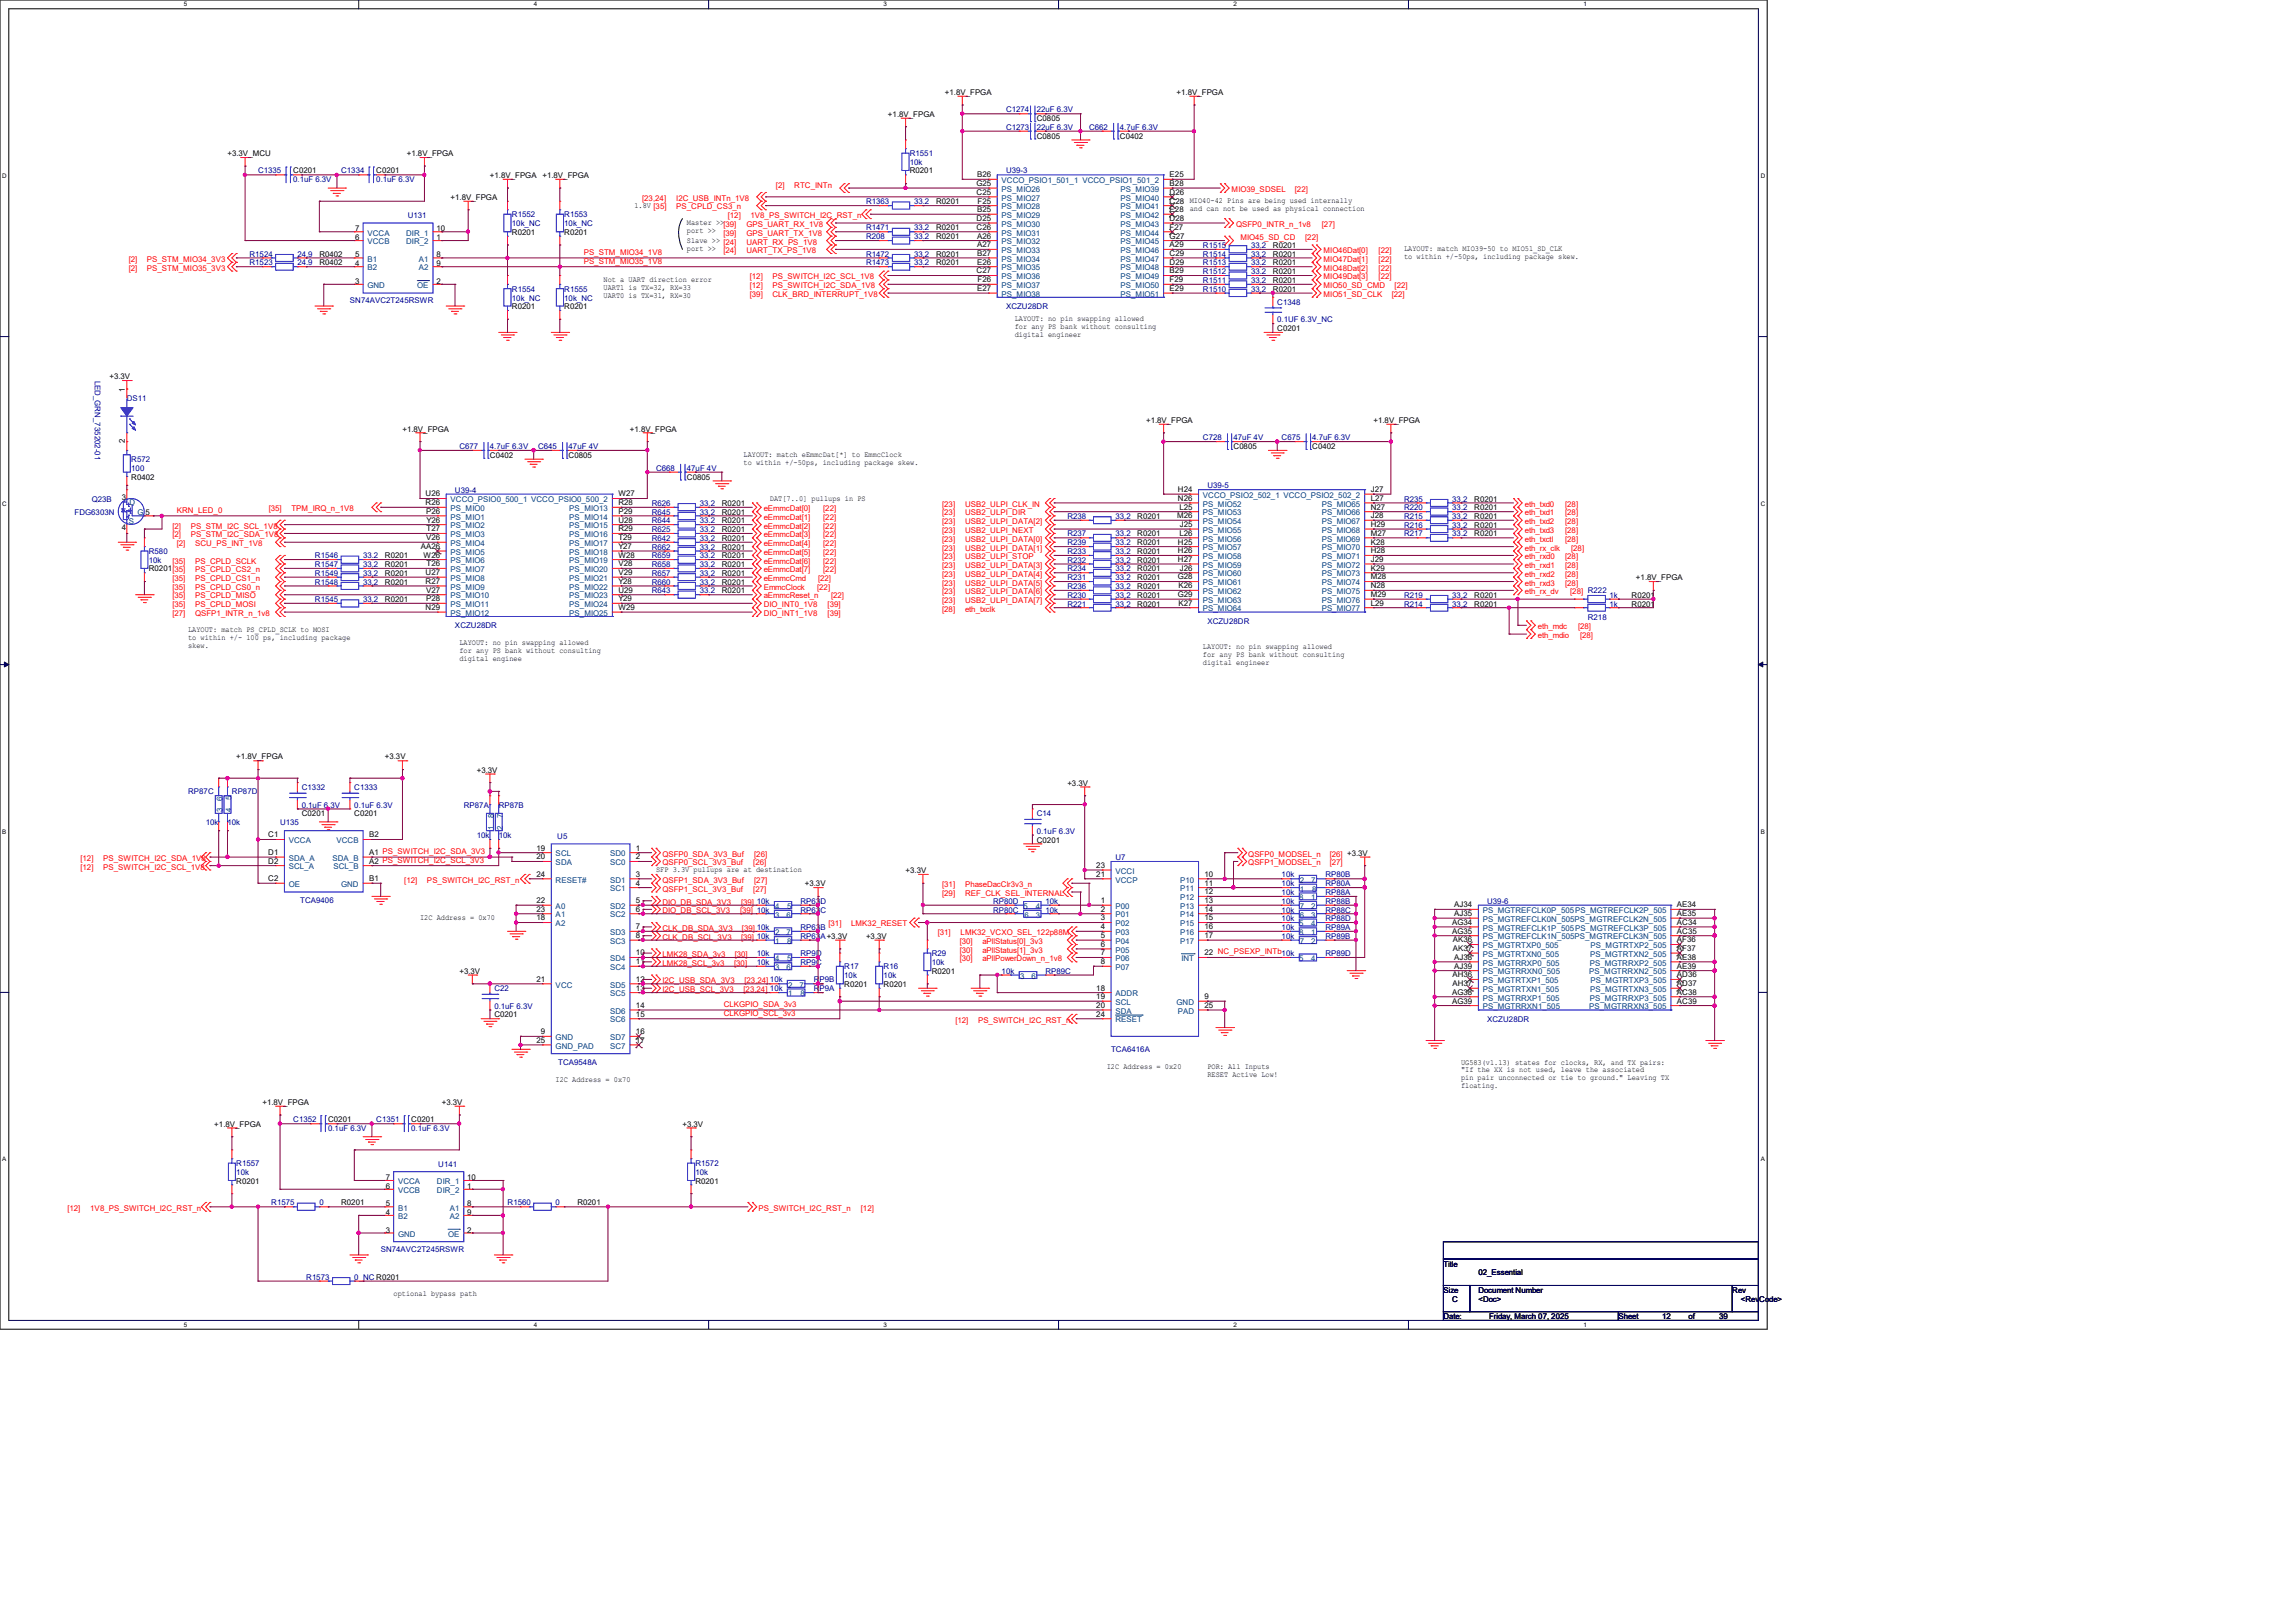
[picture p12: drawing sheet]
<svg xmlns="http://www.w3.org/2000/svg" width="420mm" height="297mm" viewBox="0 0 420 297" stroke-linecap="round" stroke-linejoin="round" font-family="sans-serif">
<defs><g id="words">
<g font-size="1.4">
<text x="172.8" y="17.4">+1.8V_FPGA</text>
<text x="215.2" y="17.4">+1.8V_FPGA</text>
<text x="162.4" y="21.4">+1.8V_FPGA</text>
<text x="189.7" y="22.2">C0805</text>
<text x="41.6" y="28.6">+3.3V_MCU</text>
<text x="74.4" y="28.6">+1.8V_FPGA</text>
<text x="189.7" y="25.4">C0805</text>
<text x="204.9" y="25.4">C0402</text>
<text x="53.6" y="31.8">C0201</text>
<text x="68.8" y="31.8">C0201</text>
<text x="89.6" y="32.6">+1.8V_FPGA</text>
<text x="99.2" y="32.6">+1.8V_FPGA</text>
<text x="166.4" y="31.8">R0201</text>
<text x="178.6" y="34">G25</text>
<text x="178.6" y="35.6">C25</text>
<text x="178.7" y="32.4">B26</text>
<text x="214" y="32.4">E25</text>
<text x="214" y="34">B28</text>
<text x="214" y="35.6">D26</text>
<text x="82.4" y="36.6">+1.8V_FPGA</text>
<text x="116" y="38">1.8V [35]</text>
<text x="125.6" y="41.2">Master &gt;&gt;[39]</text>
<text x="171.2" y="37.4">R0201</text>
<text x="178.6" y="40.4">D25</text>
<text x="178.7" y="38.8">B25</text>
<text x="178.8" y="37.3">F25</text>
<text x="214" y="37.3">C28</text>
<text x="214" y="38.8">E28</text>
<text x="214" y="40.4">D28</text>
<text x="217.6" y="37.2">MIO40-42 Pins are being used internally</text>
<text x="217.6" y="38.7">and can not be used as physical connection</text>
<text x="58.4" y="47">R0402</text>
<text x="65" y="47.1">5</text>
<text x="65" y="43.9">6</text>
<text x="65" y="42.3">7</text>
<text x="79.8" y="43.9">1</text>
<text x="79.8" y="47.1">8</text>
<text x="79.8" y="42.3">10</text>
<text x="93.6" y="43">R0201</text>
<text x="103.2" y="43">R0201</text>
<text x="125.6" y="42.6">port &gt;&gt;</text>
<text x="125.6" y="44.4">Slave &gt;&gt; [24]</text>
<text x="125.6" y="45.8">port &gt;&gt;</text>
<text x="171.2" y="42.2">R0201</text>
<text x="171.2" y="47">R0201</text>
<text x="171.2" y="43.8">R0201</text>
<text x="178.6" y="42">C26</text>
<text x="178.7" y="43.6">A26</text>
<text x="178.7" y="45.3">A27</text>
<text x="178.7" y="46.8">B27</text>
<text x="214" y="42">F27</text>
<text x="214" y="43.6">G27</text>
<text x="214" y="45.3">A29</text>
<text x="214" y="46.8">C29</text>
<text x="232.8" y="45.4">R0201</text>
<text x="232.8" y="47">R0201</text>
<text x="256.8" y="46">LAYOUT: match MIO39-50 to MIO51_SD_CLK</text>
<text x="256.8" y="47.5">to within +/-50ps, including package skew.</text>
<text x="58.4" y="48.6">R0402</text>
<text x="65" y="51.9">3</text>
<text x="65" y="48.7">4</text>
<text x="79.8" y="51.9">2</text>
<text x="79.8" y="48.7">9</text>
<text x="110.4" y="51.6">Not a UART direction error</text>
<text x="110.4" y="53">UART1 is TX=32, RX=33</text>
<text x="171.2" y="48.6">R0201</text>
<text x="178.6" y="50">C27</text>
<text x="178.7" y="48.4">E26</text>
<text x="178.7" y="53.3">E27</text>
<text x="178.8" y="51.6">F26</text>
<text x="214" y="48.4">D29</text>
<text x="214" y="50">B29</text>
<text x="214" y="51.6">F29</text>
<text x="214" y="53.3">E29</text>
<text x="232.8" y="50.2">R0201</text>
<text x="232.8" y="53.4">R0201</text>
<text x="232.8" y="51.8">R0201</text>
<text x="232.8" y="48.6">R0201</text>
<text x="93.6" y="56.6">R0201</text>
<text x="103.2" y="56.6">R0201</text>
<text x="110.4" y="54.5">UART0 is TX=31, RX=30</text>
<text x="185.6" y="58.8">LAYOUT: no pin swapping allowed</text>
<text x="185.6" y="60.2">for any PS bank without consulting</text>
<text x="185.6" y="61.7">digital engineer</text>
<text x="233.6" y="60.6">C0201</text>
<text x="20" y="69.4">+3.3V</text>
<text x="22.8" y="71.7" transform="rotate(-90 22.8 71.7)">1</text>
<text x="209.6" y="77.4">+1.8V_FPGA</text>
<text x="251.2" y="77.4">+1.8V_FPGA</text>
<text x="22.8" y="81.1" transform="rotate(-90 22.8 81.1)">2</text>
<text x="73.6" y="79">+1.8V_FPGA</text>
<text x="89.6" y="83.8">C0402</text>
<text x="104" y="83.8">C0805</text>
<text x="115.2" y="79">+1.8V_FPGA</text>
<text x="136" y="83.6">LAYOUT: match eEmmcDat[*] to EmmcClock</text>
<text x="225.6" y="82.2">C0805</text>
<text x="240" y="82.2">C0402</text>
<text x="24" y="87.8">R0402</text>
<text x="125.6" y="87.8">C0805</text>
<text x="136" y="85.1">to within +/-50ps, including package skew.</text>
<text x="22.3" y="91.4">3</text>
<text x="77.9" y="90.8">U26</text>
<text x="77.9" y="92.5">R26</text>
<text x="77.9" y="94">P26</text>
<text x="78" y="95.6">Y26</text>
<text x="113.1" y="90.8">W27</text>
<text x="113.1" y="92.5">R28</text>
<text x="113.1" y="94">P29</text>
<text x="113.1" y="95.6">U28</text>
<text x="132" y="95.8">R0201</text>
<text x="132" y="92.6">R0201</text>
<text x="132" y="94.2">R0201</text>
<text x="140.8" y="91.6">DAT[7..0] pullups in PS</text>
<text x="208" y="95">R0201</text>
<text x="215.3" y="94.8">M26</text>
<text x="215.5" y="90">H24</text>
<text x="215.5" y="91.7">N26</text>
<text x="215.7" y="93.3">L25</text>
<text x="250.7" y="90">J27</text>
<text x="250.7" y="91.7">L27</text>
<text x="250.7" y="93.3">N27</text>
<text x="250.7" y="94.8">J28</text>
<text x="269.7" y="95">R0201</text>
<text x="269.7" y="91.8">R0201</text>
<text x="269.7" y="93.4">R0201</text>
<text x="22.3" y="97.1">4</text>
<text x="77" y="100.5">AA26</text>
<text x="77.9" y="98.9">V26</text>
<text x="78" y="97.2">T27</text>
<text x="113.1" y="97.2">R29</text>
<text x="113.1" y="98.9">T29</text>
<text x="113.1" y="100.5">Y27</text>
<text x="132" y="97.4">R0201</text>
<text x="132" y="100.6">R0201</text>
<text x="132" y="99">R0201</text>
<text x="208" y="101.4">R0201</text>
<text x="208" y="98.2">R0201</text>
<text x="208" y="99.8">R0201</text>
<text x="215.5" y="99.7">H25</text>
<text x="215.5" y="101.3">H26</text>
<text x="215.7" y="98">L26</text>
<text x="215.8" y="96.4">J25</text>
<text x="250.7" y="96.4">H29</text>
<text x="250.7" y="98">M27</text>
<text x="250.7" y="99.7">K28</text>
<text x="250.7" y="101.3">H28</text>
<text x="269.7" y="96.6">R0201</text>
<text x="269.7" y="98.2">R0201</text>
<text x="27.2" y="104.6">R0201[35]</text>
<text x="70.4" y="102.2">R0201</text>
<text x="70.4" y="103.8">R0201</text>
<text x="70.4" y="105.4">R0201</text>
<text x="70.4" y="107">R0201</text>
<text x="77.5" y="102">W26</text>
<text x="77.9" y="105.2">U27</text>
<text x="77.9" y="106.9">R27</text>
<text x="78" y="103.6">T26</text>
<text x="113.1" y="102">W28</text>
<text x="113.1" y="103.6">V28</text>
<text x="113.1" y="105.2">V29</text>
<text x="113.1" y="106.9">Y28</text>
<text x="132" y="102.2">R0201</text>
<text x="132" y="107">R0201</text>
<text x="132" y="103.8">R0201</text>
<text x="132" y="105.4">R0201</text>
<text x="208" y="103">R0201</text>
<text x="208" y="107.8">R0201</text>
<text x="208" y="104.6">R0201</text>
<text x="208" y="106.2">R0201</text>
<text x="215.4" y="106">G28</text>
<text x="215.5" y="102.8">H27</text>
<text x="215.6" y="107.7">K26</text>
<text x="215.8" y="104.4">J26</text>
<text x="250.7" y="102.8">J29</text>
<text x="250.7" y="104.4">K29</text>
<text x="250.7" y="106">M28</text>
<text x="250.7" y="107.7">N28</text>
<text x="299.3" y="106.2">+1.8V_FPGA</text>
<text x="70.4" y="110.2">R0201</text>
<text x="77.9" y="111.6">N29</text>
<text x="77.9" y="108.5">V27</text>
<text x="77.9" y="110">P28</text>
<text x="113.1" y="108.5">U29</text>
<text x="113.1" y="110">Y29</text>
<text x="113.1" y="111.6">W29</text>
<text x="132" y="108.6">R0201</text>
<text x="208" y="109.4">R0201</text>
<text x="208" y="111">R0201</text>
<text x="215.4" y="109.3">G29</text>
<text x="215.6" y="110.8">K27</text>
<text x="250.7" y="109.3">M29</text>
<text x="250.7" y="110.8">L29</text>
<text x="269.7" y="109.4">R0201</text>
<text x="269.7" y="111">R0201</text>
<text x="298.5" y="109.4">R0201</text>
<text x="298.5" y="111">R0201</text>
<text x="34.4" y="115.6">LAYOUT: match PS_CPLD_SCLK to MOSI</text>
<text x="34.4" y="117.1">to within +/- 100 ps, including package</text>
<text x="34.4" y="118.5">skew.</text>
<text x="84" y="118">LAYOUT: no pin swapping allowed</text>
<text x="84" y="119.5">for any PS bank without consulting</text>
<text x="220" y="118.8">LAYOUT: no pin swapping allowed</text>
<text x="84" y="120.9">digital enginee</text>
<text x="220" y="120.3">for any PS bank without consulting</text>
<text x="220" y="121.7">digital engineer</text>
<text x="43.2" y="139">+1.8V_FPGA</text>
<text x="70.4" y="139">+3.3V</text>
<text x="87.2" y="141.4">+3.3V</text>
<text x="195.2" y="143.8">+3.3V</text>
<text x="55.2" y="149.4">C0201</text>
<text x="64.8" y="149.4">C0201</text>
<text x="49.1" y="153.3">C1</text>
<text x="67.5" y="153.3">B2</text>
<text x="98.1" y="155.7">19</text>
<text x="116.3" y="155.7">1</text>
<text x="189.7" y="154.2">C0201</text>
<text x="49.1" y="156.5">D1</text>
<text x="49.1" y="158">D2</text>
<text x="49.1" y="161.3">C2</text>
<text x="67.5" y="156.5">A1 PS_SWITCH_I2C_SDA_3V3</text>
<text x="67.5" y="158">A2 PS_SWITCH_I2C_SCL_3V3</text>
<text x="67.5" y="161.3">B1</text>
<text x="98.1" y="157.3">20</text>
<text x="98.1" y="160.4">24</text>
<text x="116.3" y="157.3">2</text>
<text x="116.3" y="160.4">3</text>
<text x="120" y="159.6">SFP 3.3V pullups are at destination</text>
<text x="165.7" y="159.8">+3.3V</text>
<text x="200.5" y="158.8">23</text>
<text x="200.5" y="160.4">21</text>
<text x="220.3" y="160.4">10</text>
<text x="98.1" y="165.3">22</text>
<text x="98.1" y="166.8">23</text>
<text x="116.3" y="162.1">4</text>
<text x="116.3" y="165.3">5</text>
<text x="116.3" y="166.8">6</text>
<text x="147.2" y="162.2">+3.3V</text>
<text x="201.3" y="165.3">1</text>
<text x="201.3" y="166.8">2</text>
<text x="220.3" y="162.1">11</text>
<text x="220.3" y="163.7">12</text>
<text x="220.3" y="165.3">13</text>
<text x="220.3" y="166.8">14</text>
<text x="266" y="166">AJ34</text>
<text x="266" y="167.6">AJ35</text>
<text x="306.7" y="166">AE34</text>
<text x="306.7" y="167.6">AE35</text>
<text x="76.8" y="168.4">I2C Address = 0x70</text>
<text x="98.1" y="168.4">18</text>
<text x="116.3" y="170.1">7</text>
<text x="116.3" y="171.7">8</text>
<text x="158.4" y="171.8">+3.3V</text>
<text x="201.3" y="168.4">3</text>
<text x="201.3" y="170.1">4</text>
<text x="201.3" y="171.7">5</text>
<text x="201.3" y="173.3">6</text>
<text x="220.3" y="168.4">15</text>
<text x="220.3" y="170.1">16</text>
<text x="220.3" y="171.7">17</text>
<text x="265.6" y="169.3">AG34</text>
<text x="265.6" y="170.9">AG35</text>
<text x="265.8" y="172.5">AK36</text>
<text x="306.7" y="169.3">AC34</text>
<text x="306.7" y="170.9">AC35</text>
<text x="306.7" y="172.5">AF36</text>
<text x="84" y="178.2">+3.3V</text>
<text x="98.1" y="179.7">21</text>
<text x="116.3" y="174.8">10</text>
<text x="116.3" y="176.5">11</text>
<text x="116.3" y="179.7">12</text>
<text x="170.4" y="178.2">R0201</text>
<text x="201.3" y="174.8">7</text>
<text x="201.3" y="176.5">8</text>
<text x="220.3" y="174.8">22 NC_PSEXP_INTb10k</text>
<text x="265.7" y="178.9">AH36</text>
<text x="265.8" y="174">AK37</text>
<text x="266" y="175.6">AJ38</text>
<text x="266" y="177.3">AJ39</text>
<text x="306.7" y="174">AF37</text>
<text x="306.7" y="175.6">AE38</text>
<text x="306.7" y="177.3">AE39</text>
<text x="306.7" y="178.9">AD36</text>
<text x="116.3" y="181.3">13</text>
<text x="116.3" y="184.5">14</text>
<text x="154.4" y="180.6">R0201</text>
<text x="161.6" y="180.6">R0201</text>
<text x="200.5" y="181.3">18</text>
<text x="200.5" y="182.8">19</text>
<text x="200.5" y="184.5">20</text>
<text x="220.3" y="182.8">9</text>
<text x="220.3" y="184.5">25</text>
<text x="265.6" y="182">AG38</text>
<text x="265.6" y="183.6">AG39</text>
<text x="265.7" y="180.5">AH37</text>
<text x="306.7" y="180.5">AD37</text>
<text x="306.7" y="182">AC38</text>
<text x="306.7" y="183.6">AC39</text>
<text x="90.4" y="186.2">C0201</text>
<text x="98.1" y="190.8">25</text>
<text x="98.9" y="189.3">9</text>
<text x="116.3" y="186.1">15</text>
<text x="116.3" y="189.3">16</text>
<text x="116.3" y="190.8">17</text>
<text x="200.5" y="186.1">24</text>
<text x="202.4" y="195.6">I2C Address = 0x20</text>
<text x="220.8" y="195.6">POR: All Inputs</text>
<text x="220.9" y="197.1">RESET Active Low!</text>
<text x="267.2" y="194.8">UG583(v1.13) states for clocks, RX, and TX pairs:</text>
<text x="267.2" y="196.3">&quot;If the XX is not used, leave the associated</text>
<text x="267.2" y="197.7">pin pair unconnected or tie to ground.&quot; Leaving TX</text>
<text x="48" y="202.2">+1.8V_FPGA</text>
<text x="80.8" y="202.2">+3.3V</text>
<text x="101.6" y="198">I2C Address = 0x70</text>
<text x="267.2" y="199.1">floating.</text>
<text x="39.2" y="206.2">+1.8V_FPGA</text>
<text x="60" y="205.4">C0201</text>
<text x="75.2" y="205.4">C0201</text>
<text x="124.8" y="206.2">+3.3V</text>
<text x="70.6" y="215.9">7</text>
<text x="85.5" y="215.9">10</text>
<text x="43.2" y="216.6">R0201</text>
<text x="62.4" y="220.6">R0201</text>
<text x="70.6" y="220.8">5</text>
<text x="70.6" y="217.6">6</text>
<text x="85.5" y="217.6">1</text>
<text x="85.5" y="220.8">8</text>
<text x="105.6" y="220.6">R0201</text>
<text x="127.2" y="216.6">R0201</text>
<text x="70.6" y="225.6">3</text>
<text x="70.6" y="222.3">4</text>
<text x="85.5" y="225.6">2</text>
<text x="85.5" y="222.3">9</text>
<text x="264" y="231.8">Title</text>
<text x="270.4" y="233.4">02_Essential</text>
<text x="72" y="237.2">optional bypass path</text>
<text x="264" y="236.6">Size</text>
<text x="265.6" y="238.2">C</text>
<text x="270.4" y="236.6">Document Number</text>
<text x="270.4" y="238.2">&lt;Doc&gt;</text>
<text x="316.9" y="236.6">Rev</text>
<text x="318.4" y="238.2">&lt;RevCode&gt;</text>
<text x="264" y="241.4">Date:</text>
<text x="272.4" y="241.4">Friday, March 07, 2025</text>
<text x="296" y="241.4">Sheet</text>
<text x="304" y="241.4">12</text>
<text x="308.9" y="241.4">of</text>
<text x="314.5" y="241.4">39</text>
</g>
<g font-size="1.4" fill="#000080">
<text x="184" y="20.6">C1274</text>
<text x="184" y="23.7">C1273</text>
<text x="189.6" y="20.6">22uF 6.3V</text>
<text x="189.6" y="23.7">22uF 6.3V</text>
<text x="199.2" y="23.7">C662</text>
<text x="204.8" y="23.7">4.7uF 6.3V</text>
<text x="166.4" y="28.6">R1551</text>
<text x="47.2" y="31.8">C1335</text>
<text x="53.6" y="33.4">0.1uF 6.3V</text>
<text x="62.4" y="31.8">C1334</text>
<text x="68.8" y="33.4">0.1uF 6.3V</text>
<text x="166.4" y="30.2">10k</text>
<text x="184" y="31.8">U39-3</text>
<text x="74.6" y="39.9">U131</text>
<text x="93.6" y="39.8">R1552</text>
<text x="93.6" y="41.4">10k_NC</text>
<text x="103.2" y="39.8">R1553</text>
<text x="103.2" y="41.4">10k_NC</text>
<text x="158.4" y="37.4">R1363</text>
<text x="167.2" y="37.4">33.2</text>
<text x="45.6" y="47">R1524</text>
<text x="54.4" y="47">24.9</text>
<text x="158.4" y="42.2">R1471</text>
<text x="158.4" y="47">R1472</text>
<text x="158.4" y="43.8">R208</text>
<text x="167.2" y="42.2">33.2</text>
<text x="167.2" y="47">33.2</text>
<text x="167.2" y="43.8">33.2</text>
<text x="220" y="45.4">R1515</text>
<text x="220" y="47">R1514</text>
<text x="228.9" y="45.4">33.2</text>
<text x="228.9" y="47">33.2</text>
<text x="45.6" y="48.6">R1523</text>
<text x="54.4" y="48.6">24.9</text>
<text x="93.6" y="53.4">R1554</text>
<text x="103.2" y="53.4">R1555</text>
<text x="158.4" y="48.6">R1473</text>
<text x="167.2" y="48.6">33.2</text>
<text x="220" y="50.2">R1512</text>
<text x="220" y="53.4">R1510</text>
<text x="220" y="51.8">R1511</text>
<text x="220" y="48.6">R1513</text>
<text x="228.9" y="50.2">33.2</text>
<text x="228.9" y="53.4">33.2</text>
<text x="228.9" y="51.8">33.2</text>
<text x="228.9" y="48.6">33.2</text>
<text x="64" y="55.5">SN74AVC2T245RSWR</text>
<text x="93.6" y="55">10k_NC</text>
<text x="103.2" y="55">10k_NC</text>
<text x="184" y="56.6">XCZU28DR</text>
<text x="233.6" y="55.8">C1348</text>
<text x="233.6" y="59">0.1UF 6.3V_NC</text>
<text x="17.4" y="69.6" transform="rotate(90 17.4 69.6)">LED_GRN_735202-01</text>
<text x="23.2" y="73.4">DS11</text>
<text x="84" y="82.2">C677</text>
<text x="89.6" y="82.2">4.7uF 6.3V</text>
<text x="98.4" y="82.2">C645</text>
<text x="104" y="82.2">47uF 4V</text>
<text x="220" y="80.6">C728</text>
<text x="225.6" y="80.6">47uF 4V</text>
<text x="234.4" y="80.6">C675</text>
<text x="240" y="80.6">4.7uF 6.3V</text>
<text x="24" y="84.6">R572</text>
<text x="24" y="86.2">100</text>
<text x="120" y="86.2">C668</text>
<text x="125.6" y="86.2">47uF 4V</text>
<text x="220.9" y="89.4">U39-5</text>
<text x="13.6" y="94.2">FDG6303N</text>
<text x="16.8" y="91.8">Q23B</text>
<text x="83.2" y="90.2">U39-4</text>
<text x="119.2" y="95.8">R644</text>
<text x="119.2" y="92.6">R626</text>
<text x="119.2" y="94.2">R645</text>
<text x="128" y="95.8">33.2</text>
<text x="128" y="92.6">33.2</text>
<text x="128" y="94.2">33.2</text>
<text x="195.2" y="95">R238</text>
<text x="204" y="95">33.2</text>
<text x="256.8" y="95">R215</text>
<text x="256.8" y="91.8">R235</text>
<text x="256.8" y="93.4">R220</text>
<text x="265.6" y="95">33.2</text>
<text x="265.6" y="91.8">33.2</text>
<text x="265.6" y="93.4">33.2</text>
<text x="27.2" y="101.4">R580</text>
<text x="119.2" y="97.4">R625</text>
<text x="119.2" y="100.6">R662</text>
<text x="119.2" y="99">R642</text>
<text x="128" y="97.4">33.2</text>
<text x="128" y="100.6">33.2</text>
<text x="128" y="99">33.2</text>
<text x="195.2" y="101.4">R233</text>
<text x="195.2" y="98.2">R237</text>
<text x="195.2" y="99.8">R239</text>
<text x="204" y="101.4">33.2</text>
<text x="204" y="98.2">33.2</text>
<text x="204" y="99.8">33.2</text>
<text x="256.8" y="96.6">R216</text>
<text x="256.8" y="98.2">R217</text>
<text x="265.6" y="96.6">33.2</text>
<text x="265.6" y="98.2">33.2</text>
<text x="27.2" y="103">10k</text>
<text x="57.6" y="102.2">R1546</text>
<text x="57.6" y="103.8">R1547</text>
<text x="57.6" y="105.4">R1549</text>
<text x="57.6" y="107">R1548</text>
<text x="66.4" y="102.2">33.2</text>
<text x="66.4" y="103.8">33.2</text>
<text x="66.4" y="105.4">33.2</text>
<text x="66.4" y="107">33.2</text>
<text x="119.2" y="102.2">R659</text>
<text x="119.2" y="107">R660</text>
<text x="119.2" y="103.8">R658</text>
<text x="119.2" y="105.4">R657</text>
<text x="128" y="102.2">33.2</text>
<text x="128" y="107">33.2</text>
<text x="128" y="103.8">33.2</text>
<text x="128" y="105.4">33.2</text>
<text x="195.2" y="103">R232</text>
<text x="195.2" y="107.8">R236</text>
<text x="195.2" y="104.6">R234</text>
<text x="195.2" y="106.2">R231</text>
<text x="204" y="103">33.2</text>
<text x="204" y="107.8">33.2</text>
<text x="204" y="104.6">33.2</text>
<text x="204" y="106.2">33.2</text>
<text x="57.6" y="110.2">R1545</text>
<text x="66.4" y="110.2">33.2</text>
<text x="119.2" y="108.6">R643</text>
<text x="128" y="108.6">33.2</text>
<text x="195.2" y="109.4">R230</text>
<text x="195.2" y="111">R221</text>
<text x="204" y="109.4">33.2</text>
<text x="204" y="111">33.2</text>
<text x="256.8" y="109.4">R219</text>
<text x="256.8" y="111">R214</text>
<text x="265.6" y="109.4">33.2</text>
<text x="265.6" y="111">33.2</text>
<text x="290.5" y="113.4">R218</text>
<text x="294.4" y="109.4">1k</text>
<text x="294.4" y="111">1k</text>
<text x="83.2" y="115">XCZU28DR</text>
<text x="220.9" y="114.2">XCZU28DR</text>
<text x="34.4" y="145.4">RP87C</text>
<text x="42.4" y="145.4">RP87D</text>
<text x="55.2" y="144.6">C1332</text>
<text x="55.2" y="147.8">0.1uF 6.3V</text>
<text x="64.8" y="144.6">C1333</text>
<text x="64.8" y="147.8">0.1uF 6.3V</text>
<text x="84.8" y="147.8">RP87A</text>
<text x="91.2" y="147.8">RP87B</text>
<text x="189.7" y="149.4">C14</text>
<text x="37.6" y="151">10k</text>
<text x="41.6" y="151">10k</text>
<text x="51.2" y="151">U135</text>
<text x="87.2" y="153.4">10k</text>
<text x="91.2" y="153.4">10k</text>
<text x="101.9" y="153.5">U5</text>
<text x="189.7" y="152.6">0.1uF 6.3V</text>
<text x="204" y="157.4">U7</text>
<text x="234.4" y="160.6">10k</text>
<text x="242.4" y="160.6">RP80B</text>
<text x="54.9" y="165.2">TCA9406</text>
<text x="146.4" y="167">RP63C</text>
<text x="146.4" y="165.4">RP63D</text>
<text x="181.7" y="165.4">RP80D</text>
<text x="181.7" y="167">RP80C</text>
<text x="191.2" y="165.4">10k</text>
<text x="191.2" y="167">10k</text>
<text x="234.4" y="167">10k</text>
<text x="234.4" y="165.4">10k</text>
<text x="234.4" y="163.8">10k</text>
<text x="234.4" y="162.2">10k</text>
<text x="242.4" y="167">RP88C</text>
<text x="242.4" y="165.4">RP88B</text>
<text x="242.4" y="163.8">RP88A</text>
<text x="242.4" y="162.2">RP80A</text>
<text x="272" y="165.4">U39-6</text>
<text x="146.4" y="170.2">RP63B</text>
<text x="146.4" y="171.8">RP63A+3.3V</text>
<text x="234.4" y="170.2">10k</text>
<text x="234.4" y="168.6">10k</text>
<text x="234.4" y="171.8">10k</text>
<text x="242.4" y="170.2">RP89A</text>
<text x="242.4" y="168.6">RP88D</text>
<text x="242.4" y="171.8">RP89B</text>
<text x="138.4" y="175">10k</text>
<text x="138.4" y="176.6">10k</text>
<text x="146.4" y="175">RP9D</text>
<text x="146.4" y="176.6">RP9C</text>
<text x="148.8" y="179.8">RP9B</text>
<text x="154.4" y="177.4">R17</text>
<text x="154.4" y="179">10k</text>
<text x="161.6" y="177.4">R16</text>
<text x="161.6" y="179">10k</text>
<text x="170.4" y="175">R29</text>
<text x="170.4" y="176.6">10k</text>
<text x="183.2" y="178.2">10k</text>
<text x="191.2" y="178.2">RP89C</text>
<text x="242.4" y="175">RP89D</text>
<text x="90.4" y="181.4">C22</text>
<text x="90.4" y="184.6">0.1uF 6.3V</text>
<text x="148.8" y="181.4">RP9A</text>
<text x="272" y="187">XCZU28DR</text>
<text x="102.1" y="194.8">TCA9548A</text>
<text x="203.2" y="192.6">TCA6416A</text>
<text x="53.6" y="205.4">C1352</text>
<text x="60" y="207">0.1uF 6.3V</text>
<text x="68.8" y="205.4">C1351</text>
<text x="75.2" y="207">0.1uF 6.3V</text>
<text x="43.2" y="213.4">R1557</text>
<text x="43.2" y="215">10k</text>
<text x="80.2" y="213.5">U141</text>
<text x="127.2" y="213.4">R1572</text>
<text x="127.2" y="215">10k</text>
<text x="49.6" y="220.6">R1575</text>
<text x="58.4" y="220.6">0</text>
<text x="92.8" y="220.6">R1560</text>
<text x="101.6" y="220.6">0</text>
<text x="69.6" y="229.1">SN74AVC2T245RSWR</text>
<text x="56" y="234.2">R1573</text>
<text x="64.8" y="234.2">0_NC R0201</text>
</g>
<g font-size="1.4" fill="#f00">
<text x="141.9" y="34.3">[2]</text>
<text x="145.3" y="34.3">RTC_INTn</text>
<text x="225.3" y="35.1">MIO39_SDSEL</text>
<text x="236.9" y="35.1">[22]</text>
<text x="117.5" y="36.7">[23,24]</text>
<text x="123.7" y="36.7">I2C_USB_INTn_1V8</text>
<text x="123.7" y="38.3">PS_CPLD_CS3_n</text>
<text x="133.1" y="39.9">[12]</text>
<text x="136.5" y="41.5">GPS_UART_RX_1V8</text>
<text x="137.3" y="39.9">1V8_PS_SWITCH_I2C_RST_n</text>
<text x="226.1" y="41.5">QSFP0_INTR_n_1v8</text>
<text x="241.8" y="41.5">[27]</text>
<text x="23.5" y="47.9">[2]</text>
<text x="26.9" y="47.9">PS_STM_MIO34_3V3</text>
<text x="106.8" y="46.7">PS_STM_MIO34_1V8</text>
<text x="132.3" y="46.3">[24]</text>
<text x="132.3" y="43.1">[39]</text>
<text x="136.5" y="46.3">UART_TX_PS_1V8</text>
<text x="136.5" y="43.1">GPS_UART_TX_1V8</text>
<text x="136.5" y="44.7">UART_RX_PS_1V8</text>
<text x="226.9" y="43.9">MIO45_SD_CD</text>
<text x="238.8" y="43.9">[22]</text>
<text x="242.1" y="46.3">MIO46Dat[0]</text>
<text x="242.1" y="47.9">MIO47Dat[1]</text>
<text x="252.2" y="46.3">[22]</text>
<text x="252.2" y="47.9">[22]</text>
<text x="23.5" y="49.5">[2]</text>
<text x="26.9" y="49.5">PS_STM_MIO35_3V3</text>
<text x="106.8" y="48.3">PS_STM_MIO35_1V8</text>
<text x="137.2" y="51.1">[12]</text>
<text x="137.2" y="52.7">[12]</text>
<text x="141.3" y="51.1">PS_SWITCH_I2C_SCL_1V8</text>
<text x="141.3" y="52.7">PS_SWITCH_I2C_SDA_1V8</text>
<text x="242.1" y="52.7">MIO50_SD_CMD</text>
<text x="242.1" y="49.5">MIO48Dat[2]</text>
<text x="242.1" y="51.1">MIO49Dat[3]</text>
<text x="252.2" y="49.5">[22]</text>
<text x="252.2" y="51.1">[22]</text>
<text x="255.1" y="52.7">[22]</text>
<text x="137.2" y="54.3">[39]</text>
<text x="141.3" y="54.3">CLK_BRD_INTERRUPT_1V8</text>
<text x="242.1" y="54.3">MIO51_SD_CLK</text>
<text x="254.6" y="54.3">[22]</text>
<text x="32.3" y="93.9">KRN_LED_0</text>
<text x="49.1" y="93.5">[35]</text>
<text x="53.3" y="93.5">TPM_IRQ_n_1V8</text>
<text x="139.7" y="93.5">eEmmcDat[0]</text>
<text x="139.7" y="95.1">eEmmcDat[1]</text>
<text x="150.6" y="93.5">[22]</text>
<text x="150.6" y="95.1">[22]</text>
<text x="172.3" y="95.9">[23]</text>
<text x="172.3" y="92.8">[23]</text>
<text x="172.3" y="94.3">[23]</text>
<text x="176.5" y="95.9">USB2_ULPI_DATA[2]</text>
<text x="176.5" y="92.8">USB2_ULPI_CLK_IN</text>
<text x="176.5" y="94.3">USB2_ULPI_DIR</text>
<text x="278.9" y="92.8">eth_txd0</text>
<text x="278.9" y="94.3">eth_txd1</text>
<text x="278.9" y="95.9">eth_txd2</text>
<text x="286.3" y="92.8">[28]</text>
<text x="286.3" y="94.3">[28]</text>
<text x="286.3" y="95.9">[28]</text>
<text x="31.5" y="98.3">[2]</text>
<text x="31.5" y="96.7">[2]</text>
<text x="32.3" y="100">[2]</text>
<text x="34.9" y="98.3">PS_STM_I2C_SDA_1V8</text>
<text x="34.9" y="96.7">PS_STM_I2C_SCL_1V8</text>
<text x="35.7" y="100">SCU_PS_INT_1V8</text>
<text x="139.7" y="96.7">eEmmcDat[2]</text>
<text x="139.7" y="98.3">eEmmcDat[3]</text>
<text x="139.7" y="100">eEmmcDat[4]</text>
<text x="139.7" y="101.5">eEmmcDat[5]</text>
<text x="150.6" y="96.7">[22]</text>
<text x="150.6" y="98.3">[22]</text>
<text x="150.6" y="100">[22]</text>
<text x="150.6" y="101.5">[22]</text>
<text x="172.3" y="99.1">[23]</text>
<text x="172.3" y="100.8">[23]</text>
<text x="172.3" y="97.5">[23]</text>
<text x="176.5" y="99.1">USB2_ULPI_DATA[0]</text>
<text x="176.5" y="100.8">USB2_ULPI_DATA[1]</text>
<text x="176.5" y="97.5">USB2_ULPI_NEXT</text>
<text x="278.9" y="97.5">eth_txd3</text>
<text x="278.9" y="99.1">eth_txctl</text>
<text x="278.9" y="100.8">eth_rx_clk</text>
<text x="286.3" y="97.5">[28]</text>
<text x="286.3" y="99.1">[28]</text>
<text x="287.4" y="100.8">[28]</text>
<text x="31.5" y="106.3">[35]</text>
<text x="31.5" y="108">[35]</text>
<text x="31.5" y="103.1">[35]</text>
<text x="35.7" y="106.3">PS_CPLD_CS1_n</text>
<text x="35.7" y="108">PS_CPLD_CS0_n</text>
<text x="35.7" y="103.1">PS_CPLD_SCLK</text>
<text x="35.7" y="104.7">PS_CPLD_CS2_n</text>
<text x="139.7" y="103.1">eEmmcDat[6]</text>
<text x="139.7" y="104.7">eEmmcDat[7]</text>
<text x="139.7" y="106.3">eEmmcCmd</text>
<text x="139.7" y="108">EmmcClock</text>
<text x="149.5" y="108">[22]</text>
<text x="149.7" y="106.3">[22]</text>
<text x="150.6" y="103.1">[22]</text>
<text x="150.6" y="104.7">[22]</text>
<text x="172.3" y="102.3">[23]</text>
<text x="172.3" y="103.9">[23]</text>
<text x="172.3" y="105.5">[23]</text>
<text x="172.3" y="107.1">[23]</text>
<text x="176.5" y="102.3">USB2_ULPI_STOP</text>
<text x="176.5" y="103.9">USB2_ULPI_DATA[3]</text>
<text x="176.5" y="105.5">USB2_ULPI_DATA[4]</text>
<text x="176.5" y="107.1">USB2_ULPI_DATA[5]</text>
<text x="278.9" y="102.3">eth_rxd0</text>
<text x="278.9" y="103.9">eth_rxd1</text>
<text x="278.9" y="105.5">eth_rxd2</text>
<text x="278.9" y="107.1">eth_rxd3</text>
<text x="286.3" y="102.3">[28]</text>
<text x="286.3" y="103.9">[28]</text>
<text x="286.3" y="105.5">[28]</text>
<text x="286.3" y="107.1">[28]</text>
<text x="31.5" y="111.1">[35]</text>
<text x="31.5" y="112.7">[27]</text>
<text x="31.5" y="109.5">[35]</text>
<text x="35.7" y="111.1">PS_CPLD_MOSI</text>
<text x="35.7" y="112.7">QSFP1_INTR_n_1v8</text>
<text x="35.7" y="109.5">PS_CPLD_MISO</text>
<text x="139.7" y="109.5">aEmmcReset_n</text>
<text x="139.7" y="111.1">DIO_INT0_1V8</text>
<text x="139.7" y="112.7">DIO_INT1_1V8</text>
<text x="151.4" y="111.1">[39]</text>
<text x="151.4" y="112.7">[39]</text>
<text x="152" y="109.5">[22]</text>
<text x="172.3" y="108.8">[23]</text>
<text x="172.3" y="110.3">[23]</text>
<text x="172.3" y="111.9">[28]</text>
<text x="176.5" y="108.8">USB2_ULPI_DATA[6]</text>
<text x="176.5" y="110.3">USB2_ULPI_DATA[7]</text>
<text x="176.5" y="111.9">eth_txclk</text>
<text x="278.9" y="108.8">eth_rx_dv</text>
<text x="287.2" y="108.8">[28] R222</text>
<text x="281.3" y="115.1">eth_mdc</text>
<text x="281.3" y="116.8">eth_mdio</text>
<text x="288.7" y="115.1">[28]</text>
<text x="289" y="116.8">[28]</text>
<text x="14.7" y="157.5">[12]</text>
<text x="14.7" y="159.1">[12]</text>
<text x="18.9" y="157.5">PS_SWITCH_I2C_SDA_1V8</text>
<text x="18.9" y="159.1">PS_SWITCH_I2C_SCL_1V8</text>
<text x="74" y="161.5">[12]</text>
<text x="78.1" y="161.5">PS_SWITCH_I2C_RST_n</text>
<text x="121.2" y="156.8">QSFP0_SDA_3V3_Buf</text>
<text x="121.2" y="158.3">QSFP0_SCL_3V3_Buf</text>
<text x="121.2" y="161.5">QSFP1_SDA_3V3_Buf</text>
<text x="137.8" y="158.3">[26]</text>
<text x="138" y="156.8">[26]</text>
<text x="138" y="161.5">[27]</text>
<text x="228.3" y="156.8">QSFP0_MODSEL_n</text>
<text x="228.3" y="158.3">QSFP1_MODSEL_n</text>
<text x="243.3" y="156.8">[26] +3.3V</text>
<text x="243.3" y="158.3">[27]</text>
<text x="121.2" y="163.2">QSFP1_SCL_3V3_Buf</text>
<text x="121.2" y="165.5">DIO_DB_SDA_3V3</text>
<text x="121.2" y="167.1">DIO_DB_SCL_3V3</text>
<text x="135.4" y="167.1">[39] 10k</text>
<text x="135.6" y="165.5">[39] 10k</text>
<text x="137.8" y="163.2">[27]</text>
<text x="172.3" y="162.4">[31]</text>
<text x="172.3" y="164">[29]</text>
<text x="176.5" y="162.4">PhaseDacClr3v3_n</text>
<text x="176.5" y="164">REF_CLK_SEL_INTERNAL</text>
<text x="121.2" y="170.4">CLK_DB_SDA_3V3</text>
<text x="121.2" y="172">CLK_DB_SCL_3V3</text>
<text x="135.6" y="172">[39] 10k</text>
<text x="135.7" y="170.4">[39] 10k</text>
<text x="151.6" y="169.5">[31]</text>
<text x="155.7" y="169.5">LMK32_RESET</text>
<text x="171.5" y="171.2">[31]</text>
<text x="175.6" y="172.8">[30]</text>
<text x="175.7" y="171.2">LMK32_VCXO_SEL_122p88M</text>
<text x="179.7" y="172.8">aPllStatus[0]_3v3</text>
<text x="121.2" y="175.1">LMK28_SDA_3v3</text>
<text x="121.2" y="176.7">LMK28_SCL_3v3</text>
<text x="121.2" y="180">I2C_USB_SDA_3V3</text>
<text x="134.3" y="176.7">[30]</text>
<text x="134.4" y="175.1">[30]</text>
<text x="136.2" y="180">[23,24] 10k</text>
<text x="175.6" y="174.3">[30]</text>
<text x="175.6" y="175.9">[30]</text>
<text x="179.7" y="174.3">aPllStatus[1]_3v3</text>
<text x="179.7" y="175.9">aPllPowerDown_n_1v8</text>
<text x="121.2" y="181.5">I2C_USB_SCL_3V3</text>
<text x="132.4" y="184.3">CLKGPIO_SDA_3v3</text>
<text x="132.4" y="185.9">CLKGPIO_SCL_3v3</text>
<text x="136" y="181.5">[23,24] 10k</text>
<text x="174.8" y="187.2">[12]</text>
<text x="178.9" y="187.2">PS_SWITCH_I2C_RST_n</text>
<text x="12.3" y="221.5">[12]</text>
<text x="16.5" y="221.5">1V8_PS_SWITCH_I2C_RST_n</text>
<text x="138.7" y="221.5">PS_SWITCH_I2C_RST_n</text>
<text x="157.5" y="221.5">[12]</text>
</g>
<g font-size="1.4" fill="#004080">
<text x="183.2" y="33.5">VCCO_PSIO1_501_1 VCCO_PSIO1_501_2</text>
<text x="183.2" y="35.1">PS_MIO26</text>
<text x="205" y="35.1">PS_MIO39</text>
<text x="183.2" y="36.7">PS_MIO27</text>
<text x="183.2" y="38.3">PS_MIO28</text>
<text x="183.2" y="39.9">PS_MIO29</text>
<text x="183.2" y="41.5">PS_MIO30</text>
<text x="205" y="36.7">PS_MIO40</text>
<text x="205" y="38.3">PS_MIO41</text>
<text x="205" y="39.9">PS_MIO42</text>
<text x="205" y="41.5">PS_MIO43</text>
<text x="67.2" y="47.9">B1</text>
<text x="67.2" y="44.7">VCCB</text>
<text x="67.2" y="43.1">VCCA</text>
<text x="74.3" y="44.7">DIR_2</text>
<text x="74.3" y="43.1">DIR_1</text>
<text x="76.6" y="47.9">A1</text>
<text x="183.2" y="43.1">PS_MIO31</text>
<text x="183.2" y="44.7">PS_MIO32</text>
<text x="183.2" y="46.3">PS_MIO33</text>
<text x="183.2" y="47.9">PS_MIO34</text>
<text x="205" y="43.1">PS_MIO44</text>
<text x="205" y="44.7">PS_MIO45</text>
<text x="205" y="46.3">PS_MIO46</text>
<text x="205" y="47.9">PS_MIO47</text>
<text x="67.2" y="52.7">GND</text>
<text x="67.2" y="49.5">B2</text>
<text x="76.3" y="52.7">OE</text>
<text x="76.6" y="49.5">A2</text>
<text x="183.2" y="49.5">PS_MIO35</text>
<text x="183.2" y="51.1">PS_MIO36</text>
<text x="183.2" y="52.7">PS_MIO37</text>
<text x="205" y="49.5">PS_MIO48</text>
<text x="205" y="51.1">PS_MIO49</text>
<text x="205" y="52.7">PS_MIO50</text>
<text x="183.2" y="54.3">PS_MIO38</text>
<text x="205" y="54.3">PS_MIO51</text>
<text x="23.5" y="95.9">S</text>
<text x="23.7" y="92.4">D</text>
<text x="25.1" y="94.3">G 5</text>
<text x="82.4" y="91.9">VCCO_PSIO0_500_1 VCCO_PSIO0_500_2</text>
<text x="82.4" y="93.5">PS_MIO0</text>
<text x="82.4" y="95.1">PS_MIO1</text>
<text x="104.1" y="93.5">PS_MIO13</text>
<text x="104.1" y="95.1">PS_MIO14</text>
<text x="220" y="91.1">VCCO_PSIO2_502_1 VCCO_PSIO2_502_2</text>
<text x="220" y="92.7">PS_MIO52</text>
<text x="220" y="94.3">PS_MIO53</text>
<text x="220" y="95.9">PS_MIO54</text>
<text x="241.8" y="92.7">PS_MIO65</text>
<text x="241.8" y="94.3">PS_MIO66</text>
<text x="241.8" y="95.9">PS_MIO67</text>
<text x="82.4" y="96.7">PS_MIO2</text>
<text x="82.4" y="98.3">PS_MIO3</text>
<text x="82.4" y="99.9">PS_MIO4</text>
<text x="82.4" y="101.5">PS_MIO5</text>
<text x="104.1" y="96.7">PS_MIO15</text>
<text x="104.1" y="98.3">PS_MIO16</text>
<text x="104.1" y="99.9">PS_MIO17</text>
<text x="104.1" y="101.5">PS_MIO18</text>
<text x="220" y="97.5">PS_MIO55</text>
<text x="220" y="99.1">PS_MIO56</text>
<text x="220" y="100.7">PS_MIO57</text>
<text x="241.8" y="97.5">PS_MIO68</text>
<text x="241.8" y="99.1">PS_MIO69</text>
<text x="241.8" y="100.7">PS_MIO70</text>
<text x="82.4" y="103.1">PS_MIO6</text>
<text x="82.4" y="104.7">PS_MIO7</text>
<text x="82.4" y="106.3">PS_MIO8</text>
<text x="82.4" y="107.9">PS_MIO9</text>
<text x="104.1" y="103.1">PS_MIO19</text>
<text x="104.1" y="104.7">PS_MIO20</text>
<text x="104.1" y="106.3">PS_MIO21</text>
<text x="104.1" y="107.9">PS_MIO22</text>
<text x="220" y="102.3">PS_MIO58</text>
<text x="220" y="103.9">PS_MIO59</text>
<text x="220" y="105.5">PS_MIO60</text>
<text x="220" y="107.1">PS_MIO61</text>
<text x="241.8" y="102.3">PS_MIO71</text>
<text x="241.8" y="103.9">PS_MIO72</text>
<text x="241.8" y="105.5">PS_MIO73</text>
<text x="241.8" y="107.1">PS_MIO74</text>
<text x="82.4" y="109.5">PS_MIO10</text>
<text x="82.4" y="111.1">PS_MIO11</text>
<text x="82.4" y="112.7">PS_MIO12</text>
<text x="104.1" y="109.5">PS_MIO23</text>
<text x="104.1" y="111.1">PS_MIO24</text>
<text x="104.1" y="112.7">PS_MIO25</text>
<text x="220" y="108.7">PS_MIO62</text>
<text x="220" y="110.3">PS_MIO63</text>
<text x="220" y="111.9">PS_MIO64</text>
<text x="241.8" y="108.7">PS_MIO75</text>
<text x="241.8" y="110.3">PS_MIO76</text>
<text x="241.8" y="111.9">PS_MIO77</text>
<text x="40.7" y="148.7" transform="rotate(-90 40.7 148.7)">3</text>
<text x="40.7" y="146.6" transform="rotate(-90 40.7 146.6)">6</text>
<text x="42.3" y="148.7" transform="rotate(-90 42.3 148.7)">4</text>
<text x="42.3" y="146.4" transform="rotate(-90 42.3 146.4)">5</text>
<text x="90.3" y="149.6" transform="rotate(-90 90.3 149.6)">8</text>
<text x="92" y="149.8" transform="rotate(-90 92 149.8)">7</text>
<text x="52.8" y="154.3">VCCA</text>
<text x="61.6" y="154.3">VCCB</text>
<text x="90.3" y="151.9" transform="rotate(-90 90.3 151.9)">1</text>
<text x="92" y="151.9" transform="rotate(-90 92 151.9)">2</text>
<text x="52.8" y="157.5">SDA_A</text>
<text x="52.8" y="159.1">SCL_A</text>
<text x="60.8" y="157.5">SDA_B</text>
<text x="61" y="159.1">SCL_B</text>
<text x="101.6" y="156.7">SCL</text>
<text x="101.6" y="158.3">SDA</text>
<text x="101.6" y="161.5">RESET#</text>
<text x="111.6" y="156.7">SD0</text>
<text x="111.6" y="158.3">SC0</text>
<text x="111.6" y="161.5">SD1</text>
<text x="204" y="159.9">VCCI</text>
<text x="204" y="161.5">VCCP</text>
<text x="215.9" y="161.5">P10</text>
<text x="237.8" y="161.5">2</text>
<text x="239.9" y="161.5">7</text>
<text x="52.8" y="162.3">OE</text>
<text x="62.4" y="162.3">GND</text>
<text x="101.6" y="166.3">A0</text>
<text x="101.6" y="167.9">A1</text>
<text x="111.6" y="163.1">SC1</text>
<text x="111.6" y="166.3">SD2</text>
<text x="111.6" y="167.9">SC2</text>
<text x="141.8" y="167.9">3</text>
<text x="141.8" y="166.3">4</text>
<text x="143.8" y="167.9">6</text>
<text x="144" y="166.3">5</text>
<text x="187.2" y="166.3">5</text>
<text x="187.4" y="167.9">6</text>
<text x="189.5" y="166.3">4</text>
<text x="189.5" y="167.9">3</text>
<text x="204" y="166.3">P00</text>
<text x="204" y="167.9">P01</text>
<text x="215.9" y="163.1">P11</text>
<text x="215.9" y="164.7">P12</text>
<text x="215.9" y="166.3">P13</text>
<text x="215.9" y="167.9">P14</text>
<text x="237.7" y="164.8">8</text>
<text x="237.8" y="167.9">6</text>
<text x="237.8" y="166.3">7</text>
<text x="237.8" y="163.2">1</text>
<text x="239.9" y="167.9">3</text>
<text x="239.9" y="166.3">2</text>
<text x="239.9" y="164.8">1</text>
<text x="240" y="163.2">8</text>
<text x="271.2" y="167.1">PS_MGTREFCLK0P_505PS_MGTREFCLK2P_505</text>
<text x="101.6" y="169.5">A2</text>
<text x="111.6" y="171.1">SD3</text>
<text x="111.6" y="172.7">SC3</text>
<text x="141.8" y="171.2">2</text>
<text x="141.8" y="172.8">1</text>
<text x="143.8" y="171.2">7</text>
<text x="144" y="172.8">8</text>
<text x="204" y="169.5">P02</text>
<text x="204" y="171.1">P03</text>
<text x="204" y="172.7">P04</text>
<text x="215.9" y="169.5">P15</text>
<text x="215.9" y="171.1">P16</text>
<text x="215.9" y="172.7">P17</text>
<text x="237.7" y="171.2">8</text>
<text x="237.7" y="169.5">5</text>
<text x="237.8" y="172.8">7</text>
<text x="239.9" y="171.2">1</text>
<text x="239.9" y="169.5">4</text>
<text x="239.9" y="172.8">2</text>
<text x="271.2" y="168.7">PS_MGTREFCLK0N_505PS_MGTREFCLK2N_505</text>
<text x="271.2" y="170.3">PS_MGTREFCLK1P_505PS_MGTREFCLK3P_505</text>
<text x="271.2" y="171.9">PS_MGTREFCLK1N_505PS_MGTREFCLK3N_505</text>
<text x="271.2" y="173.5">PS_MGTRTXP0_505</text>
<text x="291" y="173.5">PS_MGTRTXP2_505</text>
<text x="111.6" y="175.9">SD4</text>
<text x="111.6" y="177.5">SC4</text>
<text x="141.8" y="175.9">4</text>
<text x="141.8" y="177.6">3</text>
<text x="143.8" y="177.6">6</text>
<text x="144" y="175.9">5</text>
<text x="186.6" y="179.2">3</text>
<text x="188.7" y="179.2">6</text>
<text x="204" y="174.3">P05</text>
<text x="204" y="175.9">P06</text>
<text x="204" y="177.5">P07</text>
<text x="216.1" y="175.9">INT</text>
<text x="237.7" y="175.9">5</text>
<text x="239.9" y="175.9">4</text>
<text x="271.2" y="175.1">PS_MGTRTXN0_505</text>
<text x="271.2" y="176.7">PS_MGTRRXP0_505</text>
<text x="271.2" y="178.3">PS_MGTRRXN0_505</text>
<text x="271.2" y="179.9">PS_MGTRTXP1_505</text>
<text x="290.7" y="178.3">PS_MGTRRXN2_505</text>
<text x="290.8" y="176.7">PS_MGTRRXP2_505</text>
<text x="290.9" y="175.1">PS_MGTRTXN2_505</text>
<text x="291" y="179.9">PS_MGTRTXP3_505</text>
<text x="101.6" y="180.7">VCC</text>
<text x="111.6" y="180.7">SD5</text>
<text x="111.6" y="182.3">SC5</text>
<text x="111.6" y="185.5">SD6</text>
<text x="144.2" y="182.3">1</text>
<text x="144.2" y="180.8">2</text>
<text x="146.3" y="180.8">7</text>
<text x="146.4" y="182.3">8</text>
<text x="204" y="182.3">ADDR</text>
<text x="204" y="183.9">SCL</text>
<text x="204" y="185.5">SDA</text>
<text x="215.2" y="183.9">GND</text>
<text x="215.4" y="185.5">PAD</text>
<text x="271.2" y="181.5">PS_MGTRTXN1_505</text>
<text x="271.2" y="183.1">PS_MGTRRXP1_505</text>
<text x="271.2" y="184.7">PS_MGTRRXN1_505</text>
<text x="290.7" y="184.7">PS_MGTRRXN3_505</text>
<text x="290.8" y="183.1">PS_MGTRRXP3_505</text>
<text x="290.9" y="181.5">PS_MGTRTXN3_505</text>
<text x="101.6" y="190.3">GND</text>
<text x="101.6" y="191.9">GND_PAD</text>
<text x="111.6" y="187.1">SC6</text>
<text x="111.6" y="190.3">SD7</text>
<text x="111.6" y="191.9">SC7</text>
<text x="204" y="187.1">RESET</text>
<text x="72.8" y="221.5">B1</text>
<text x="72.8" y="218.3">VCCB</text>
<text x="72.8" y="216.7">VCCA</text>
<text x="79.9" y="218.3">DIR_2</text>
<text x="79.9" y="216.7">DIR_1</text>
<text x="82.3" y="221.5">A1</text>
<text x="72.8" y="226.3">GND</text>
<text x="72.8" y="223.1">B2</text>
<text x="82" y="226.3">OE</text>
<text x="82.3" y="223.1">A2</text>
</g>
<g font-size="1.1">
<text x="33.6" y="1.1">5</text>
<text x="97.6" y="1.1">4</text>
<text x="161.6" y="1.1">3</text>
<text x="225.6" y="1.1">2</text>
<text x="289.6" y="1.1">1</text>
<text x=".4" y="32.6">D</text>
<text x="322.1" y="32.6">D</text>
<text x=".4" y="92.5">C</text>
<text x="322.1" y="92.5">C</text>
<text x=".4" y="152.6">B</text>
<text x="322.1" y="152.6">B</text>
<text x=".4" y="212.6">A</text>
<text x="322.1" y="212.6">A</text>
<text x="33.6" y="242.8">5</text>
<text x="97.6" y="242.8">4</text>
<text x="161.6" y="242.8">3</text>
<text x="225.6" y="242.8">2</text>
<text x="289.6" y="242.8">1</text>
</g>
</g></defs>
<path d="M0 0h323.3v243.2h-323.3zM1.6 1.6h320v240h-320z" fill="none" stroke="#000" stroke-width=".18"/>
<g fill="#fff">
<path d="M33.6 .2h.6v1.2h-.6z"/>
<path d="M33.6 241.8h.6v1.2h-.6z"/>
</g>
<path d="M65.6 0v1.6M65.6 241.6v1.6" fill="none" stroke="#000" stroke-width=".18"/>
<g fill="#fff">
<path d="M97.6 .2h.6v1.2h-.6z"/>
<path d="M97.6 241.8h.6v1.2h-.6z"/>
</g>
<path d="M129.6 0v1.6M129.6 241.6v1.6" fill="none" stroke="#000" stroke-width=".18"/>
<g fill="#fff">
<path d="M161.6 .2h.6v1.2h-.6z"/>
<path d="M161.6 241.8h.6v1.2h-.6z"/>
</g>
<path d="M193.6 0v1.6M193.6 241.6v1.6" fill="none" stroke="#000" stroke-width=".18"/>
<g fill="#fff">
<path d="M225.6 .2h.6v1.2h-.6z"/>
<path d="M225.6 241.8h.6v1.2h-.6z"/>
</g>
<path d="M257.6 0v1.6M257.6 241.6v1.6" fill="none" stroke="#000" stroke-width=".18"/>
<g fill="#fff">
<path d="M289.6 .2h.6v1.2h-.6z"/>
<path d="M289.6 241.8h.6v1.2h-.6z"/>
<path d="M.4 31.6h.8v1.2h-.8z"/>
<path d="M322.1 31.6h.7v1.2h-.7z"/>
<path d="M.4 91.6h.8v1.2h-.8z"/>
<path d="M322.1 91.6h.7v1.2h-.7z"/>
</g>
<path d="M0 61.6h1.6M321.6 61.6h1.7" fill="none" stroke="#000" stroke-width=".18"/>
<g fill="#fff">
<path d="M.4 151.6h.7v1.2h-.7z"/>
<path d="M322.1 151.6h.7v1.2h-.7z"/>
</g>
<path d="M0 121.6h1.6M321.6 121.6h1.7" fill="none" stroke="#000" stroke-width=".18"/>
<path d="M.8 121.2l.8 .4-.8 .4zM321.6 121.6l.9-.4v.8z" fill="#000" stroke="#000" stroke-width=".18"/>
<g fill="#fff">
<path d="M.4 211.6h.7v1.2h-.7z"/>
<path d="M322.1 211.6h.7v1.2h-.7z"/>
</g>
<path d="M124.8 40a6.3 6.3 0 0 0 0 5.6M0 181.6h1.6M321.6 181.6h1.7M264 227.2h57.6v3.2h-57.6zM264 230.4h57.6v4.8h-57.6zM264 235.2h4.9v4.8h-4.9zM268.9 235.2h48v4.8h-48zM316.9 235.2h4.7v4.8h-4.7zM264 240h32v1.6h-32zM296 240h25.6v1.6h-25.6z" fill="none" stroke="#000" stroke-width=".18"/>
<g fill="none" stroke="#f00" stroke-width=".18">
<path d="M175.2 17.6h1.6M176 19.2h.1M176 17.6v1.6M176.8 17.6h.1M217.6 17.6h1.6M218.4 19.2h.1M218.4 17.6v1.6M219.2 17.6h.1M44 28.8h1.6M44.8 30.4h.1M44.8 28.8v1.6M45.6 28.8h.1"/>
<path d="M50.4 32h.1M50.4 32h1.6M53.6 32h1.6M55.2 32h.1M60 34.4h3.2M60.5 34.9h2.2M61 35.4h.1M61 35.4h1.3M61.5 35.9h.3M61.8 35.9h.1M62.7 34.9h.1M63.2 34.4h.1"/>
<path d="M65.6 32h.1M65.6 32h1.6M68.8 32h1.6M70.4 32h.1M76.8 28.8h1.6M77.6 30.4h.1M77.6 28.8v1.6M78.4 28.8h.1M84.8 36.8h1.6M85.6 38.4h.1M85.6 36.8v1.6M86.4 36.8h.1"/>
<path d="M92 32.8h1.6M92.8 34.4h.1M92.8 36.8h.1M92.8 32.8v1.6M92.8 36.8v1.6M93.6 32.8h.1M101.6 32.8h1.6M102.4 34.4h.1M102.4 36.8h.1M102.4 32.8v1.6M102.4 36.8v1.6M103.2 32.8h.1"/>
<path d="M139.2 35.2h.1M139.2 36.8h.1M139.2 38.4h.1M139.2 35.2l-.8 .8 .8 .8M139.2 36.8l-.8 .8 .8 .8M140 35.2h.1M140 36.8h.1M140 38.4h.1M140 35.2l-.8 .8 .8 .8M140 36.8l-.8 .8 .8 .8M154.4 33.6h.1M154.4 35.2h.1"/>
<path d="M154.4 33.6l-.8 .8 .8 .8M155.2 33.6h.1M155.2 35.2h.1M155.2 33.6l-.8 .8 .8 .8M158.4 38.4h.1M158.4 38.4l-.8 .8 .8 .8M159.2 38.4h.1M159.2 38.4l-.8 .8 .8 .8M160.8 37.6h.1M160.8 37.6h1.6M164.8 21.6h1.6M165.7 23.2h.1"/>
<path d="M165.7 25.6h.1M165.7 33.6h.1M165.7 21.6v1.6M165.7 25.6v1.6M165.7 32v1.6M166.4 21.6h.1M167.2 37.6h1.6M168.8 37.6h.1M180.8 32.8h.1M180.8 34.4h.1M180.8 36h.1M180.8 37.6h.1"/>
<path d="M180.8 39.2h.1M180.8 34.4h1.6M180.8 32.8h1.6M180.8 37.6h1.6M180.8 36h1.6M180.8 39.2h1.6M186.4 20.8h.1M186.4 24h.1M186.4 20.8h1.6M186.4 24h1.6M189.7 20.8h1.5M189.7 24h1.5"/>
<path d="M191.2 20.8h.1M191.2 24h.1M196 25.6h3.2M196.5 26.1h2.3M197 26.6h.1M197 26.6h1.3M197.5 27.1h.3M197.8 27.1h.1M198.8 26.1h.1M199.2 25.6h.1M201.6 24h.1M201.6 24h1.6"/>
<path d="M204.9 24h1.5M206.4 24h.1M212.9 34.4h1.5M212.9 32.8h1.5M212.9 37.6h1.5M212.9 36h1.5M212.9 39.2h1.5M214.4 32.8h.1M214.4 34.4h.1M214.4 36h.1M214.4 37.6h.1M214.4 39.2h.1"/>
<path d="M223.2 33.6h.1M223.2 35.2h.1M223.2 33.6l.8 .8-.8 .8M224 33.6h.1M224 35.2h.1M224 33.6l.8 .8-.8 .8M42.4 46.4h.1M42.4 48h.1M42.4 49.6h.1M42.4 46.4l-.8 .8 .8 .8M42.4 48l-.8 .8 .8 .8M43.2 46.4h.1"/>
<path d="M43.2 48h.1M43.2 49.6h.1M43.2 46.4l-.8 .8 .8 .8M43.2 48l-.8 .8 .8 .8M48 47.2h.1M48 48.8h.1M48 47.2h1.6M48 48.8h1.6M54.4 47.2h1.6M54.4 48.8h1.6M56 47.2h.1M56 48.8h.1"/>
<path d="M57.6 56h3.2M58.1 56.5h2.2M58.6 57h.1M58.6 57h1.3M59.1 57.4h.3M59.4 57.4h.1M60.3 56.5h.1M60.8 56h.1M64.8 52h.1M64.8 48.8h.1M64.8 47.2h.1M64.8 44h.1"/>
<path d="M64.8 42.4h.1M64.8 42.4h1.6M64.8 44h1.6M64.8 47.2h1.6M64.8 48.8h1.6M64.8 52h1.6M79.2 42.4h1.6M79.2 44h1.6M79.2 47.2h1.6M79.2 48.8h1.6M79.2 52h1.6M80.8 44h.1"/>
<path d="M80.8 52h.1M80.8 47.2h.1M80.8 48.8h.1M80.8 42.4h.1M81.6 56h3.2M82.1 56.5h2.2M82.6 57h.1M82.6 57h1.3M83.1 57.4h.3M83.4 57.4h.1M84.3 56.5h.1M84.8 56h.1"/>
<path d="M92.8 44.8h.1M92.8 50.4h.1M92.8 58.4h.1M92.8 43.2v1.6M92.8 50.4v1.6M92.8 56.8v1.6M102.4 50.4h.1M102.4 58.4h.1M102.4 44.8h.1M102.4 43.2v1.6M102.4 50.4v1.6M102.4 56.8v1.6"/>
<path d="M152 40h.1M152 41.6h.1M152 44.8h.1M152 46.4h.1M152 43.2h.1M152 40l-.8 .8 .8 .8M152 44.8l-.8 .8 .8 .8M152 41.6l-.8 .8 .8 .8M152 43.2l-.8 .8 .8 .8M152.8 40h.1M152.8 41.6h.1M152.8 44.8h.1"/>
<path d="M152.8 46.4h.1M152.8 43.2h.1M152.8 40l-.8 .8 .8 .8M152.8 44.8l-.8 .8 .8 .8M152.8 41.6l-.8 .8 .8 .8M152.8 43.2l-.8 .8 .8 .8M158.4 40h.1M159.2 40h.1M160.8 42.4h.1M160.8 47.2h.1M160.8 48.8h.1M160.8 44h.1"/>
<path d="M160.8 42.4h1.6M160.8 44h1.6M160.8 47.2h1.6M160.8 48.8h1.6M161.6 49.6h.1M161.6 51.2h.1M161.6 52.8h.1M161.6 54.4h.1M161.6 49.6l-.8 .8 .8 .8M161.6 51.2l-.8 .8 .8 .8M161.6 52.8l-.8 .8 .8 .8M162.4 49.6h.1"/>
<path d="M162.4 51.2h.1M162.4 52.8h.1M162.4 54.4h.1M162.4 49.6l-.8 .8 .8 .8M162.4 51.2l-.8 .8 .8 .8M162.4 52.8l-.8 .8 .8 .8M167.2 42.4h1.6M167.2 44h1.6M167.2 47.2h1.6M167.2 48.8h1.6M168.8 42.4h.1M168.8 47.2h.1"/>
<path d="M168.8 48.8h.1M168.8 44h.1M180.8 40.8h.1M180.8 42.4h.1M180.8 44h.1M180.8 45.6h.1M180.8 47.2h.1M180.8 48.8h.1M180.8 50.4h.1M180.8 52h.1M180.8 53.6h.1M180.8 40.8h1.6"/>
<path d="M180.8 42.4h1.6M180.8 44h1.6M180.8 45.6h1.6M180.8 47.2h1.6M180.8 48.8h1.6M180.8 50.4h1.6M180.8 52h1.6M180.8 53.6h1.6M212.9 40.8h1.5M212.9 42.4h1.5M212.9 44h1.5M212.9 45.6h1.5"/>
<path d="M212.9 47.2h1.5M212.9 48.8h1.5M212.9 50.4h1.5M212.9 52h1.5M212.9 53.6h1.5M214.4 40.8h.1M214.4 42.4h.1M214.4 44h.1M214.4 45.6h.1M214.4 47.2h.1M214.4 48.8h.1M214.4 50.4h.1"/>
<path d="M214.4 52h.1M214.4 53.6h.1M222.4 50.4h.1M222.4 45.6h.1M222.4 47.2h.1M222.4 53.6h.1M222.4 52h.1M222.4 48.8h.1M222.4 45.6h1.6M222.4 47.2h1.6M222.4 48.8h1.6M222.4 50.4h1.6"/>
<path d="M222.4 52h1.6M222.4 53.6h1.6M224 43.2h.1M224 44.8h.1M224 40h.1M224 41.6h.1M224 43.2l.8 .8-.8 .8M224 40l.8 .8-.8 .8M224.8 43.2h.1M224.8 44.8h.1M224.8 40h.1M224.8 41.6h.1"/>
<path d="M224.8 43.2l.8 .8-.8 .8M224.8 40l.8 .8-.8 .8M228.9 45.6h1.5M228.9 47.2h1.5M228.9 48.8h1.5M228.9 50.4h1.5M228.9 52h1.5M228.9 53.6h1.5M230.4 50.4h.1M230.4 45.6h.1M230.4 47.2h.1M230.4 53.6h.1"/>
<path d="M230.4 52h.1M230.4 48.8h.1M232.8 54.4h.1M232.8 59.2h.1M232.8 54.4v1.6M232.8 57.6v1.6M240 52.8h.1M240 54.4h.1M240 51.2h.1M240 48h.1M240 49.6h.1M240 44.8h.1"/>
<path d="M240 46.4h.1M240 52.8l.8 .8-.8 .8M240 51.2l.8 .8-.8 .8M240 48l.8 .8-.8 .8M240 49.6l.8 .8-.8 .8M240 44.8l.8 .8-.8 .8M240 46.4l.8 .8-.8 .8M240.8 52.8h.1M240.8 54.4h.1M240.8 51.2h.1M240.8 48h.1M240.8 49.6h.1"/>
<path d="M240.8 44.8h.1M240.8 46.4h.1M240.8 52.8l.8 .8-.8 .8M240.8 51.2l.8 .8-.8 .8M240.8 48l.8 .8-.8 .8M240.8 49.6l.8 .8-.8 .8M240.8 44.8l.8 .8-.8 .8M240.8 46.4l.8 .8-.8 .8M22.4 69.6h1.6M23.2 71.2h.1M23.2 69.6v3.2M23.2 79.2v3.2"/>
<path d="M24 69.6h.1M76 79.2h1.6M76.8 79.2v1.6M77.6 79.2h.1M91.2 60.8h3.2M91.7 61.3h2.2M92.2 61.8h.1M92.2 61.8h1.3M92.7 62.3h.3M93 62.3h.1M93.9 61.3h.1M94.4 60.8h.1"/>
<path d="M100.8 60.8h3.2M101.3 61.3h2.2M101.8 61.8h.1M101.8 61.8h1.3M102.3 62.3h.3M102.6 62.3h.1M103.5 61.3h.1M104 60.8h.1M117.6 79.2h1.6M118.4 79.2v1.6M119.2 79.2h.1M212 77.6h1.7"/>
<path d="M212.9 79.2h.1M212.9 77.6v1.6M213.7 77.6h.1M231.2 60.8h3.2M231.7 61.3h2.3M232.2 61.8h.1M232.2 61.8h1.3M232.7 62.3h.3M233 62.3h.1M234 61.3h.1M234.4 60.8h.1M253.7 77.6h1.5"/>
<path d="M254.4 79.2h.1M254.4 77.6v1.6M255.2 77.6h.1M21.6 99.2h3.2M22.1 99.7h2.2M23.2 80.8h.1M23.2 89.6h.1M23.2 97.6h.1M23.2 88.8h.1M23.2 87.2v1.6M23.2 89.6v1.6M23.2 96v1.6"/>
<path d="M24.3 99.7h.1M24.8 99.2h.1M26.4 98.4h.1M26.4 94.4h1.6M26.4 98.4v1.6M28 94.4h.1M51.2 98.4h.1M51.2 96.8h.1M51.2 95.2h.1M51.2 98.4l-.8 .8 .8 .8M51.2 96.8l-.8 .8 .8 .8M51.2 95.2l-.8 .8 .8 .8"/>
<path d="M52 98.4h.1M52 96.8h.1M52 95.2h.1M52 98.4l-.8 .8 .8 .8M52 96.8l-.8 .8 .8 .8M52 95.2l-.8 .8 .8 .8M68.8 92h.1M68.8 93.6h.1M68.8 92l-.8 .8 .8 .8M69.6 92h.1M69.6 93.6h.1M69.6 92l-.8 .8 .8 .8"/>
<path d="M76.8 80.8h.1M80 91.2h.1M80 92.8h.1M80 94.4h.1M80 96h.1M80 97.6h.1M80 99.2h.1M80 99.2h1.6M80 94.4h1.6M80 96h1.6M80 91.2h1.6M80 92.8h1.6"/>
<path d="M80 97.6h1.6M86.4 82.4h.1M86.4 82.4h1.6M89.6 82.4h1.6M91.2 82.4h.1M96 84h3.2M96.5 84.5h2.2M97 85h.1M97 85h1.3M97.5 85.5h.3M97.8 85.5h.1M98.7 84.5h.1"/>
<path d="M99.2 84h.1M100.8 82.4h.1M100.8 82.4h1.6M104 82.4h1.6M105.6 82.4h.1M112 99.2h1.6M112 94.4h1.6M112 96h1.6M112 91.2h1.6M112 92.8h1.6M112 97.6h1.6M113.6 91.2h.1"/>
<path d="M113.6 92.8h.1M113.6 94.4h.1M113.6 96h.1M113.6 97.6h.1M113.6 99.2h.1M118.4 80.8h.1M121.6 96h.1M121.6 92.8h.1M121.6 97.6h.1M121.6 94.4h.1M121.6 99.2h.1M121.6 99.2h1.6"/>
<path d="M121.6 94.4h1.6M121.6 96h1.6M121.6 92.8h1.6M121.6 97.6h1.6M122.4 86.4h.1M122.4 86.4h1.6M125.6 86.4h1.6M127.2 86.4h.1M128 99.2h1.6M128 94.4h1.6M128 96h1.6M128 92.8h1.6"/>
<path d="M128 97.6h1.6M129.6 96h.1M129.6 92.8h.1M129.6 97.6h.1M129.6 94.4h.1M129.6 99.2h.1M130.4 88h3.2M130.9 88.5h2.2M131.4 89h.1M131.4 89h1.3M131.9 89.5h.3M132.2 89.5h.1"/>
<path d="M133.1 88.5h.1M133.6 88h.1M137.6 92h.1M137.6 93.6h.1M137.6 95.2h.1M137.6 96.8h.1M137.6 98.4h.1M137.6 92l.8 .8-.8 .8M137.6 93.6l.8 .8-.8 .8M137.6 95.2l.8 .8-.8 .8M137.6 96.8l.8 .8-.8 .8M137.6 98.4l.8 .8-.8 .8"/>
<path d="M138.4 92h.1M138.4 93.6h.1M138.4 95.2h.1M138.4 96.8h.1M138.4 98.4h.1M138.4 92l.8 .8-.8 .8M138.4 93.6l.8 .8-.8 .8M138.4 95.2l.8 .8-.8 .8M138.4 96.8l.8 .8-.8 .8M138.4 98.4l.8 .8-.8 .8M192 94.4h.1M192 96h.1"/>
<path d="M192 97.6h.1M192 99.2h.1M192 91.2h.1M192 92.8h.1M192 97.6l-.8 .8 .8 .8M192 99.2l-.8 .8 .8 .8M192 96l-.8 .8 .8 .8M192 94.4l-.8 .8 .8 .8M192 91.2l-.8 .8 .8 .8M192 92.8l-.8 .8 .8 .8M192.8 94.4h.1M192.8 96h.1"/>
<path d="M192.8 97.6h.1M192.8 99.2h.1M192.8 91.2h.1M192.8 92.8h.1M192.8 94.4l-.8 .8 .8 .8M192.8 97.6l-.8 .8 .8 .8M192.8 99.2l-.8 .8 .8 .8M192.8 91.2l-.8 .8 .8 .8M192.8 92.8l-.8 .8 .8 .8M192.8 96l-.8 .8 .8 .8M197.7 95.2h.1M197.7 98.4h.1"/>
<path d="M197.7 95.2h1.5M197.7 98.4h1.5M204 95.2h1.7M204 98.4h1.7M205.7 95.2h.1M205.7 98.4h.1M217.6 90.4h.1M217.6 92h.1M217.6 93.6h.1M217.6 95.2h.1M217.6 96.8h.1M217.6 98.4h.1"/>
<path d="M217.6 95.2h1.6M217.6 92h1.6M217.6 96.8h1.6M217.6 98.4h1.6M217.6 90.4h1.6M217.6 93.6h1.6M222.4 80.8h.1M222.4 80.8h1.6M225.6 80.8h1.6M227.2 80.8h.1M232 82.4h3.2M232.5 82.9h2.2"/>
<path d="M233 83.4h.1M233 83.4h1.3M233.5 83.9h.3M233.8 83.9h.1M234.7 82.9h.1M235.2 82.4h.1M236.9 80.8h.1M236.9 80.8h1.5M240 80.8h1.6M241.6 80.8h.1M249.6 95.2h1.6M249.6 92h1.6"/>
<path d="M249.6 96.8h1.6M249.6 98.4h1.6M249.6 90.4h1.6M249.6 93.6h1.6M251.2 90.4h.1M251.2 92h.1M251.2 93.6h.1M251.2 95.2h.1M251.2 96.8h.1M251.2 98.4h.1M259.2 95.2h.1M259.2 92h.1"/>
<path d="M259.2 96.8h.1M259.2 93.6h.1M259.2 98.4h.1M259.2 95.2h1.7M259.2 92h1.7M259.2 96.8h1.7M259.2 98.4h1.7M259.2 93.6h1.7M265.6 95.2h1.7M265.6 92h1.7M265.6 96.8h1.7M265.6 98.4h1.7"/>
<path d="M265.6 93.6h1.7M267.3 95.2h.1M267.3 92h.1M267.3 96.8h.1M267.3 93.6h.1M267.3 98.4h.1M276.9 91.2h.1M276.9 92.8h.1M276.9 94.4h.1M276.9 96h.1M276.9 97.6h.1M276.9 99.2h.1"/>
<path d="M276.9 91.2l.8 .8-.8 .8M276.9 92.8l.8 .8-.8 .8M276.9 94.4l.8 .8-.8 .8M276.9 96l.8 .8-.8 .8M276.9 97.6l.8 .8-.8 .8M276.9 99.2l.8 .8-.8 .8M277.7 91.2h.1M277.7 92.8h.1M277.7 94.4h.1M277.7 96h.1M277.7 97.6h.1M277.7 99.2h.1"/>
<path d="M277.7 91.2l.7 .8-.7 .8M277.7 92.8l.7 .8-.7 .8M277.7 94.4l.7 .8-.7 .8M277.7 96l.7 .8-.7 .8M277.7 97.6l.7 .8-.7 .8M277.7 99.2l.7 .8-.7 .8M22.6 100.2h.1M22.6 100.2h1.2M23.1 100.7h.3M23.4 100.7h.1M24.8 108.8h3.2M25.3 109.3h2.2"/>
<path d="M25.8 109.8h.1M25.8 109.8h1.3M26.2 110.3h.4M26.4 106.4h.1M26.4 104.8v1.6M26.6 110.3h.1M27.5 109.3h.1M28 108.8h.1M51.2 104.8h.1M51.2 106.4h.1M51.2 108h.1M51.2 101.6h.1"/>
<path d="M51.2 103.2h.1M51.2 109.6h.1M51.2 111.2h.1M51.2 112.8h.1M51.2 100h.1M51.2 104.8l-.8 .8 .8 .8M51.2 106.4l-.8 .8 .8 .8M51.2 101.6l-.8 .8 .8 .8M51.2 103.2l-.8 .8 .8 .8M51.2 109.6l-.8 .8 .8 .8M51.2 111.2l-.8 .8 .8 .8M51.2 108l-.8 .8 .8 .8"/>
<path d="M52 104.8h.1M52 106.4h.1M52 108h.1M52 101.6h.1M52 103.2h.1M52 109.6h.1M52 111.2h.1M52 112.8h.1M52 100h.1M52 104.8l-.8 .8 .8 .8M52 106.4l-.8 .8 .8 .8M52 101.6l-.8 .8 .8 .8"/>
<path d="M52 103.2l-.8 .8 .8 .8M52 109.6l-.8 .8 .8 .8M52 111.2l-.8 .8 .8 .8M52 108l-.8 .8 .8 .8M60 102.4h.1M60 110.4h.1M60 104h.1M60 105.6h.1M60 107.2h.1M60 102.4h1.6M60 107.2h1.6M60 110.4h1.6"/>
<path d="M60 104h1.6M60 105.6h1.6M66.4 102.4h1.6M66.4 107.2h1.6M66.4 110.4h1.6M66.4 104h1.6M66.4 105.6h1.6M68 102.4h.1M68 110.4h.1M68 104h.1M68 105.6h.1M68 107.2h.1"/>
<path d="M80 100.8h.1M80 102.4h.1M80 104h.1M80 105.6h.1M80 107.2h.1M80 108.8h.1M80 110.4h.1M80 112h.1M80 108.8h1.6M80 102.4h1.6M80 107.2h1.6M80 110.4h1.6"/>
<path d="M80 104h1.6M80 100.8h1.6M80 105.6h1.6M80 112h1.6M112 108.8h1.6M112 102.4h1.6M112 107.2h1.6M112 110.4h1.6M112 104h1.6M112 100.8h1.6M112 105.6h1.6M112 112h1.6"/>
<path d="M113.6 100.8h.1M113.6 102.4h.1M113.6 104h.1M113.6 105.6h.1M113.6 107.2h.1M113.6 108.8h.1M113.6 110.4h.1M113.6 112h.1M121.6 102.4h.1M121.6 107.2h.1M121.6 108.8h.1M121.6 104h.1"/>
<path d="M121.6 100.8h.1M121.6 105.6h.1M121.6 108.8h1.6M121.6 102.4h1.6M121.6 107.2h1.6M121.6 104h1.6M121.6 100.8h1.6M121.6 105.6h1.6M128 108.8h1.6M128 102.4h1.6M128 107.2h1.6M128 104h1.6"/>
<path d="M128 100.8h1.6M128 105.6h1.6M129.6 102.4h.1M129.6 107.2h.1M129.6 108.8h.1M129.6 104h.1M129.6 100.8h.1M129.6 105.6h.1M137.6 100h.1M137.6 101.6h.1M137.6 103.2h.1M137.6 104.8h.1"/>
<path d="M137.6 106.4h.1M137.6 108h.1M137.6 109.6h.1M137.6 111.2h.1M137.6 112.8h.1M137.6 100l.8 .8-.8 .8M137.6 101.6l.8 .8-.8 .8M137.6 103.2l.8 .8-.8 .8M137.6 104.8l.8 .8-.8 .8M137.6 106.4l.8 .8-.8 .8M137.6 108l.8 .8-.8 .8M137.6 109.6l.8 .8-.8 .8"/>
<path d="M137.6 111.2l.8 .8-.8 .8M138.4 100h.1M138.4 101.6h.1M138.4 103.2h.1M138.4 104.8h.1M138.4 106.4h.1M138.4 108h.1M138.4 109.6h.1M138.4 111.2h.1M138.4 112.8h.1M138.4 100l.8 .8-.8 .8M138.4 101.6l.8 .8-.8 .8"/>
<path d="M138.4 103.2l.8 .8-.8 .8M138.4 104.8l.8 .8-.8 .8M138.4 106.4l.8 .8-.8 .8M138.4 108l.8 .8-.8 .8M138.4 109.6l.8 .8-.8 .8M138.4 111.2l.8 .8-.8 .8M192 100.8h.1M192 102.4h.1M192 104h.1M192 105.6h.1M192 107.2h.1M192 108.8h.1"/>
<path d="M192 110.4h.1M192 112h.1M192 100.8l-.8 .8 .8 .8M192 102.4l-.8 .8 .8 .8M192 104l-.8 .8 .8 .8M192 105.6l-.8 .8 .8 .8M192 107.2l-.8 .8 .8 .8M192 108.8l-.8 .8 .8 .8M192 110.4l-.8 .8 .8 .8M192.8 100.8h.1M192.8 102.4h.1M192.8 104h.1"/>
<path d="M192.8 105.6h.1M192.8 107.2h.1M192.8 108.8h.1M192.8 110.4h.1M192.8 112h.1M192.8 100.8l-.8 .8 .8 .8M192.8 102.4l-.8 .8 .8 .8M192.8 104l-.8 .8 .8 .8M192.8 105.6l-.8 .8 .8 .8M192.8 107.2l-.8 .8 .8 .8M192.8 108.8l-.8 .8 .8 .8M192.8 110.4l-.8 .8 .8 .8"/>
<path d="M197.7 103.2h.1M197.7 108h.1M197.7 101.6h.1M197.7 104.8h.1M197.7 109.6h.1M197.7 106.4h.1M197.7 111.2h.1M197.7 100h.1M197.7 106.4h1.5M197.7 109.6h1.5M197.7 103.2h1.5M197.7 108h1.5"/>
<path d="M197.7 111.2h1.5M197.7 101.6h1.5M197.7 104.8h1.5M197.7 100h1.5M204 106.4h1.7M204 109.6h1.7M204 103.2h1.7M204 108h1.7M204 111.2h1.7M204 101.6h1.7M204 104.8h1.7M204 100h1.7"/>
<path d="M205.7 103.2h.1M205.7 108h.1M205.7 101.6h.1M205.7 104.8h.1M205.7 109.6h.1M205.7 106.4h.1M205.7 111.2h.1M205.7 100h.1M217.6 100h.1M217.6 101.6h.1M217.6 103.2h.1M217.6 104.8h.1"/>
<path d="M217.6 106.4h.1M217.6 108h.1M217.6 109.6h.1M217.6 111.2h.1M217.6 106.4h1.6M217.6 109.6h1.6M217.6 103.2h1.6M217.6 108h1.6M217.6 111.2h1.6M217.6 101.6h1.6M217.6 104.8h1.6M217.6 100h1.6"/>
<path d="M249.6 106.4h1.6M249.6 109.6h1.6M249.6 103.2h1.6M249.6 108h1.6M249.6 111.2h1.6M249.6 101.6h1.6M249.6 104.8h1.6M249.6 100h1.6M251.2 100h.1M251.2 101.6h.1M251.2 103.2h.1M251.2 104.8h.1"/>
<path d="M251.2 106.4h.1M251.2 108h.1M251.2 109.6h.1M251.2 111.2h.1M259.2 109.6h.1M259.2 111.2h.1M259.2 109.6h1.7M259.2 111.2h1.7M265.6 109.6h1.7M265.6 111.2h1.7M267.3 109.6h.1M267.3 111.2h.1"/>
<path d="M276.9 100.8h.1M276.9 102.4h.1M276.9 104h.1M276.9 105.6h.1M276.9 107.2h.1M276.9 108.8h.1M276.9 100.8l.8 .8-.8 .8M276.9 102.4l.8 .8-.8 .8M276.9 104l.8 .8-.8 .8M276.9 105.6l.8 .8-.8 .8M276.9 107.2l.8 .8-.8 .8M277.7 100.8h.1"/>
<path d="M277.7 102.4h.1M277.7 104h.1M277.7 105.6h.1M277.7 107.2h.1M277.7 108.8h.1M277.7 100.8l.7 .8-.7 .8M277.7 102.4l.7 .8-.7 .8M277.7 104l.7 .8-.7 .8M277.7 105.6l.7 .8-.7 .8M277.7 107.2l.7 .8-.7 .8M279.2 113.6h.1M279.2 115.2h.1"/>
<path d="M279.2 116.8h.1M279.2 113.6l.8 .8-.8 .8M279.2 115.2l.8 .8-.8 .8M280 113.6h.1M280 115.2h.1M280 116.8h.1M280 113.6l.8 .8-.8 .8M280 115.2l.8 .8-.8 .8M288 109.6h.1M288 111.2h.1M288 109.6h1.6M288 111.2h1.6"/>
<path d="M294.4 109.6h1.6M294.4 111.2h1.6M296 109.6h.1M296 111.2h.1M301.7 106.4h1.5M302.4 108h.1M302.4 106.4v1.6M303.2 106.4h.1M46.4 139.2h1.6M47.2 139.2v1.6M48 139.2h.1M72.8 139.2h1.6"/>
<path d="M73.6 139.2v1.6M74.4 139.2h.1M37.6 156h.1M37.6 157.6h.1M37.6 159.2h.1M37.6 156l-.8 .8 .8 .8M37.6 157.6l-.8 .8 .8 .8M38.4 156h.1M38.4 157.6h.1M38.4 159.2h.1M38.4 156l-.8 .8 .8 .8M38.4 157.6l-.8 .8 .8 .8"/>
<path d="M40 152h.1M40 142.4h.1M40 142.4v1.6M40 150.4v1.6M41.6 152h.1M41.6 142.4h.1M41.6 142.4v1.6M41.6 150.4v1.6M47.2 140.8h.1M50.4 153.6h.1M50.4 156.8h.1M50.4 158.4h.1"/>
<path d="M50.4 156.8h1.6M50.4 153.6h1.6M50.4 158.4h1.6M54.4 143.2h.1M54.4 148h.1M54.4 143.2v1.6M54.4 146.4v1.6M58.4 150.4h3.2M58.9 150.9h2.2M59.4 151.4h.1M59.4 151.4h1.3M59.9 151.8h.3"/>
<path d="M60.2 151.8h.1M61.1 150.9h.1M61.6 150.4h.1M64 143.2h.1M64 148h.1M64 143.2v1.6M64 146.4v1.6M66.4 156.8h1.6M66.4 153.6h1.6M66.4 158.4h1.6M68 153.6h.1M68 156.8h.1"/>
<path d="M68 158.4h.1M73.6 140.8h.1M88.8 141.6h1.6M89.6 143.2h.1M89.6 155.2h.1M89.6 145.6h.1M89.6 141.6v1.6M89.6 145.6v1.6M89.6 153.6v1.6M90.4 141.6h.1M91.2 155.2h.1M91.2 145.6h.1"/>
<path d="M91.2 145.6v1.6M91.2 153.6v1.6M99.2 156h.1M99.2 157.6h.1M99.2 156h1.6M99.2 157.6h1.6M115.2 156h1.6M115.2 157.6h1.6M116.8 156h.1M116.8 157.6h.1M119.2 155.2h.1M119.2 156.8h.1"/>
<path d="M119.2 158.4h.1M119.2 155.2l.8 .8-.8 .8M119.2 156.8l.8 .8-.8 .8M120 155.2h.1M120 156.8h.1M120 158.4h.1M120 155.2l.8 .8-.8 .8M120 156.8l.8 .8-.8 .8M187.2 154.4h3.2M187.7 154.9h2.2M188.2 155.4h.1M188.2 155.4h1.3"/>
<path d="M188.7 155.9h.3M188.8 148h.1M188.8 152.8h.1M188.8 148v1.6M188.8 151.2v1.6M189 155.9h.1M189.9 154.9h.1M190.4 154.4h.1M197.7 144h1.5M198.4 145.6h.1M198.4 144v1.6M199.2 144h.1"/>
<path d="M201.6 159.2h.1M201.6 159.2h1.6M226.4 155.2h.1M226.4 156.8h.1M226.4 158.4h.1M226.4 155.2l.8 .8-.8 .8M226.4 156.8l.8 .8-.8 .8M227.2 155.2h.1M227.2 156.8h.1M227.2 158.4h.1M227.2 155.2l.8 .8-.8 .8M227.2 156.8l.8 .8-.8 .8"/>
<path d="M248.8 156.8h1.6M249.6 158.4h.1M249.6 156.8v1.6M250.4 156.8h.1M50.4 161.6h.1M50.4 161.6h1.6M66.4 161.6h1.6M68 161.6h.1M68 164h3.2M68.5 164.5h2.2M69 165h.1M69 165h1.3"/>
<path d="M69.5 165.5h.3M69.8 165.5h.1M70.7 164.5h.1M71.2 164h.1M85.6 178.4h1.6M86.4 178.4v1.6M87.2 178.4h.1M92.8 170.4h3.2M93.3 170.9h2.2M93.8 171.4h.1M93.8 171.4h1.3M94.3 171.9h.3"/>
<path d="M94.6 171.9h.1M95.5 170.9h.1M96 170.4h.1M96 160h.1M96 161.6h.1M96 160l-.8 .8 .8 .8M96.8 160h.1M96.8 161.6h.1M96.8 160l-.8 .8 .8 .8M99.2 160.8h.1M99.2 165.7h.1M99.2 167.2h.1"/>
<path d="M99.2 168.8h.1M99.2 167.2h1.6M99.2 165.7h1.6M99.2 160.8h1.6M99.2 168.8h1.6M115.2 162.4h1.6M115.2 170.4h1.6M115.2 172h1.6M115.2 167.2h1.6M115.2 175.2h1.6M115.2 165.7h1.6M115.2 160.8h1.6"/>
<path d="M115.2 176.8h1.6M116.8 160.8h.1M116.8 162.4h.1M116.8 165.7h.1M116.8 167.2h.1M116.8 170.4h.1M116.8 172h.1M116.8 175.2h.1M116.8 176.8h.1M119.2 160h.1M119.2 161.6h.1M119.2 163.2h.1"/>
<path d="M119.2 164h.1M119.2 165.7h.1M119.2 167.2h.1M119.2 168.8h.1M119.2 170.4h.1M119.2 172h.1M119.2 173.7h.1M119.2 175.2h.1M119.2 176.8h.1M119.2 178.4h.1M119.2 165.7l.8 .7-.8 .8M119.2 164l.8 .8-.8 .9"/>
<path d="M119.2 178.4l.8 .8-.8 .8M119.2 160l.8 .8-.8 .8M119.2 161.6l.8 .8-.8 .8M119.2 168.8l.8 .8-.8 .8M119.2 170.4l.8 .8-.8 .8M119.2 173.7l.8 .7-.8 .8M119.2 175.2l.8 .8-.8 .8M120 160h.1M120 161.6h.1M120 163.2h.1M120 164h.1M120 165.7h.1"/>
<path d="M120 167.2h.1M120 168.8h.1M120 170.4h.1M120 172h.1M120 173.7h.1M120 175.2h.1M120 176.8h.1M120 178.4h.1M120 168.8l.8 .8-.8 .8M120 170.4l.8 .8-.8 .8M120 161.6l.8 .8-.8 .8M120 164l.8 .8-.8 .9"/>
<path d="M120 173.7l.8 .7-.8 .8M120 175.2l.8 .8-.8 .8M120 160l.8 .8-.8 .8M120 165.7l.8 .7-.8 .8M120 178.4l.8 .8-.8 .8M138.4 170.4h.1M138.4 167.2h.1M138.4 175.2h.1M138.4 172h.1M138.4 176.8h.1M138.4 165.7h.1M138.4 170.4h1.6"/>
<path d="M138.4 172h1.6M138.4 167.2h1.6M138.4 175.2h1.6M138.4 165.7h1.6M138.4 176.8h1.6M146.4 170.4h1.6M146.4 172h1.6M146.4 167.2h1.6M146.4 175.2h1.6M146.4 165.7h1.6M146.4 176.8h1.6M148 170.4h.1"/>
<path d="M148 167.2h.1M148 175.2h.1M148 172h.1M148 176.8h.1M148 165.7h.1M148.8 162.4h1.6M149.6 164h.1M149.6 162.4v1.6M150.4 162.4h.1M152.8 172h1.6M153.6 173.7h.1M153.6 174.4h.1"/>
<path d="M153.6 172v1.7M153.6 174.4v1.6M154.4 172h.1M160 172h1.6M160.8 173.7h.1M160.8 174.4h.1M160.8 172v1.7M160.8 174.4v1.6M161.6 172h.1M167.2 168h.1M167.2 169.6h.1M167.2 168l-.8 .8 .8 .8"/>
<path d="M168 168h.1M168 169.6h.1M168 160h1.6M168 168l-.8 .8 .8 .8M168.8 161.6h.1M168.8 160v1.6M169.6 160h.1M169.6 172h.1M169.6 172v1.7M169.6 178.4v1.6M183.2 178.4h.1M183.2 178.4h1.6"/>
<path d="M184 165.7h.1M184 167.2h.1M184 167.2h1.6M184 165.7h1.6M191.2 178.4h1.6M192 167.2h1.6M192 165.7h1.6M192.8 178.4h.1M193.6 165.7h.1M193.6 167.2h.1M195.2 160.8h.1M195.2 162.4h.1"/>
<path d="M195.2 164h.1M195.2 160.8l-.8 .8 .8 .8M195.2 162.4l-.8 .8 .8 .8M196 169.6h.1M196 171.2h.1M196 172.8h.1M196 174.4h.1M196 176h.1M196 160.8h.1M196 162.4h.1M196 164h.1M196 169.6l-.8 .8 .8 .8"/>
<path d="M196 171.2l-.8 .8 .8 .8M196 172.8l-.8 .9 .8 .7M196 174.4l-.8 .8 .8 .8M196 160.8l-.8 .8 .8 .8M196 162.4l-.8 .8 .8 .8M196.8 169.6h.1M196.8 171.2h.1M196.8 172.8h.1M196.8 174.4h.1M196.8 176h.1M196.8 169.6l-.8 .8 .8 .8M196.8 171.2l-.8 .8 .8 .8"/>
<path d="M196.8 172.8l-.8 .9 .8 .7M196.8 174.4l-.8 .8 .8 .8M201.6 160.8h.1M201.6 165.7h.1M201.6 167.2h.1M201.6 168.8h.1M201.6 170.4h.1M201.6 172h.1M201.6 173.7h.1M201.6 175.2h.1M201.6 176.8h.1M201.6 170.4h1.6"/>
<path d="M201.6 172h1.6M201.6 167.2h1.6M201.6 175.2h1.6M201.6 165.7h1.6M201.6 160.8h1.6M201.6 168.8h1.6M201.6 173.7h1.6M201.6 176.8h1.6M219.2 164h1.7M219.2 162.4h1.7M219.2 170.4h1.7M219.2 172h1.7"/>
<path d="M219.2 167.2h1.7M219.2 175.2h1.7M219.2 165.7h1.7M219.2 160.8h1.7M219.2 168.8h1.7M220.9 160.8h.1M220.9 162.4h.1M220.9 164h.1M220.9 165.7h.1M220.9 167.2h.1M220.9 168.8h.1M220.9 170.4h.1"/>
<path d="M220.9 172h.1M220.9 175.2h.1M234.4 167.2h.1M234.4 175.2h.1M234.4 165.7h.1M234.4 164h.1M234.4 160.8h.1M234.4 170.4h.1M234.4 168.8h.1M234.4 162.4h.1M234.4 172h.1M234.4 164h1.7"/>
<path d="M234.4 162.4h1.7M234.4 170.4h1.7M234.4 172h1.7M234.4 167.2h1.7M234.4 175.2h1.7M234.4 165.7h1.7M234.4 160.8h1.7M234.4 168.8h1.7M242.4 164h1.7M242.4 162.4h1.7M242.4 170.4h1.7M242.4 172h1.7"/>
<path d="M242.4 167.2h1.7M242.4 175.2h1.7M242.4 165.7h1.7M242.4 160.8h1.7M242.4 168.8h1.7M244.1 167.2h.1M244.1 175.2h.1M244.1 165.7h.1M244.1 164h.1M244.1 160.8h.1M244.1 170.4h.1M244.1 168.8h.1"/>
<path d="M244.1 162.4h.1M244.1 172h.1M246.4 177.6h3.2M246.9 178.1h2.3M247.4 178.6h.1M247.4 178.6h1.3M247.9 179.1h.3M248.2 179.1h.1M249.2 178.1h.1M249.6 177.6h.1M268.9 166.4h.1M268.9 168h.1"/>
<path d="M268.9 169.6h.1M268.9 171.2h.1M268.9 172.8h.1M268.9 174.4h.1M268.9 176h.1M268.9 177.6h.1M268.9 179.2h.1M268.9 177.6h1.5M268.9 166.4h1.5M268.9 168h1.5M268.9 169.6h1.5M268.9 171.2h1.5"/>
<path d="M268.9 172.8h1.5M268.9 174.4h1.5M268.9 176h1.5M268.9 179.2h1.5M305.6 177.6h1.7M305.6 166.4h1.7M305.6 168h1.7M305.6 169.6h1.7M305.6 171.2h1.7M305.6 172.8h1.7M305.6 174.4h1.7M305.6 176h1.7"/>
<path d="M305.6 179.2h1.7M307.3 166.4h.1M307.3 168h.1M307.3 169.6h.1M307.3 171.2h.1M307.3 172.8h.1M307.3 174.4h.1M307.3 176h.1M307.3 177.6h.1M307.3 179.2h.1M86.4 180h.1M88 186.4h3.2"/>
<path d="M88.5 186.9h2.2M89 187.4h.1M89 187.4h1.3M89.5 187.9h.3M89.6 180h.1M89.6 184.8h.1M89.6 180v1.7M89.6 183.2v1.6M89.8 187.9h.1M90.7 186.9h.1M91.2 186.4h.1M93.6 192h3.2"/>
<path d="M94.1 192.5h2.3M94.6 193h.1M94.6 193h1.2M95.1 193.5h.3M95.4 193.5h.1M96.4 192.5h.1M96.8 192h.1M99.2 180h.1M99.2 189.7h.1M99.2 191.2h.1M99.2 180h1.6M99.2 189.7h1.6"/>
<path d="M99.2 191.2h1.6M115.2 186.4h1.6M115.2 181.7h1.6M115.2 180h1.6M115.2 184.8h1.6M115.2 189.7h1.6M115.2 191.2h1.6M116.8 180h.1M116.8 181.7h.1M116.8 184.8h.1M116.8 186.4h.1M116.8 189.7h.1"/>
<path d="M116.8 191.2h.1M119.2 180h.1M119.2 181.7h.1M119.2 180l.8 .8-.8 .9M120 180h.1M120 181.7h.1M120 180l.8 .8-.8 .9M140.8 181.7h.1M140.8 180h.1M140.8 181.7h1.6M140.8 180h1.6M148.8 181.7h1.6"/>
<path d="M148.8 180h1.6M150.4 181.7h.1M150.4 180h.1M153.6 182.4h.1M153.6 180.8v1.6M160.8 182.4h.1M160.8 180.8v1.6M168 180.8h3.2M168.5 181.3h2.2M169 181.8h.1M169 181.8h1.3M169.5 182.3h.3"/>
<path d="M169.6 180h.1M169.8 182.3h.1M170.7 181.3h.1M171.2 180.8h.1M177.6 180.8h3.2M178.1 181.3h2.2M178.6 181.8h.1M178.6 181.8h1.3M179.1 182.3h.3M179.4 182.3h.1M180.3 181.3h.1M180.8 180.8h.1"/>
<path d="M196 185.6h.1M196 187.2h.1M196 185.6l-.8 .8 .8 .8M196.8 185.6h.1M196.8 187.2h.1M196.8 185.6l-.8 .8 .8 .8M201.6 181.7h.1M201.6 183.2h.1M201.6 184.8h.1M201.6 186.4h.1M201.6 186.4h1.6M201.6 181.7h1.6"/>
<path d="M201.6 183.2h1.6M201.6 184.8h1.6M219.2 183.2h1.7M219.2 184.8h1.7M220.9 183.2h.1M220.9 184.8h.1M222.4 188h3.2M222.9 188.5h2.3M223.4 189h.1M223.4 189h1.3M223.9 189.5h.3M224.2 189.5h.1"/>
<path d="M225.2 188.5h.1M225.6 188h.1M260.9 190.4h3.1M261.3 190.9h2.3M261.8 191.4h.1M261.8 191.4h1.3M262.3 191.9h.3M262.6 191.9h.1M263.6 190.9h.1M264 190.4h.1M268.9 180.8h.1M268.9 182.4h.1"/>
<path d="M268.9 184h.1M268.9 180.8h1.5M268.9 182.4h1.5M268.9 184h1.5M305.6 180.8h1.7M305.6 182.4h1.7M305.6 184h1.7M307.3 180.8h.1M307.3 182.4h.1M307.3 184h.1M312 190.4h3.3M312.5 190.9h2.2"/>
<path d="M313 191.4h.1M313 191.4h1.3M313.5 191.9h.3M313.8 191.9h.1M314.7 190.9h.1M315.3 190.4h.1M41.6 206.4h1.6M42.4 208h.1M42.4 210.4h.1M42.4 218.4h.1M42.4 206.4v1.6M42.4 210.4v1.6"/>
<path d="M42.4 216.8v1.6M43.2 206.4h.1M50.4 202.4h1.6M51.2 204h.1M51.2 202.4v1.6M52 202.4h.1M56.8 205.7h.1M56.8 205.7h1.6M60 205.7h1.6M61.6 205.7h.1M66.4 208h3.2M66.9 208.5h2.2"/>
<path d="M67.4 209h.1M67.4 209h1.3M67.9 209.5h.3M68.2 209.5h.1M69.1 208.5h.1M69.6 208h.1M70.4 217.6h.1M70.4 216h.1M70.4 217.6h1.6M70.4 216h1.6M72 205.7h.1M72 205.7h1.6"/>
<path d="M75.2 205.7h1.6M76.8 205.7h.1M83.2 202.4h1.6M84 204h.1M84 202.4v1.6M84.8 202.4h.1M84.8 217.6h1.6M84.8 216h1.6M86.4 217.6h.1M86.4 216h.1M125.6 206.4h1.6M126.4 208h.1"/>
<path d="M126.4 210.4h.1M126.4 218.4h.1M126.4 206.4v1.6M126.4 210.4v1.6M126.4 216.8v1.6M127.2 206.4h.1M37.6 220h.1M37.6 221.7h.1M37.6 220l-.8 .9 .8 .8M38.4 220h.1M38.4 221.7h.1M38.4 220l-.8 .9 .8 .8"/>
<path d="M52 220.9h.1M52 220.9h1.6M58.4 234.4h.1M58.4 220.9h1.6M58.4 234.4h1.6M60 220.9h.1M64 229.7h3.2M64.5 230.1h2.2M64.8 234.4h1.6M65 230.6h.1M65 230.6h1.3M65.4 231.1h.4"/>
<path d="M65.8 231.1h.1M66.4 234.4h.1M66.7 230.1h.1M67.2 229.7h.1M70.4 225.6h.1M70.4 222.4h.1M70.4 220.9h.1M70.4 220.9h1.6M70.4 225.6h1.6M70.4 222.4h1.6M84.8 220.9h1.6M84.8 225.6h1.6"/>
<path d="M84.8 222.4h1.6M86.4 225.6h.1M86.4 220.9h.1M86.4 222.4h.1M90.4 229.7h3.2M90.9 230.1h2.2M91.4 230.6h.1M91.4 230.6h1.3M91.9 231.1h.3M92.2 231.1h.1M93.1 230.1h.1M93.6 229.7h.1"/>
<path d="M95.2 220.9h.1M95.2 220.9h1.6M101.6 220.9h1.6M103.2 220.9h.1M136.8 220h.1M136.8 221.7h.1M136.8 220l.8 .9-.8 .8M137.6 220h.1M137.6 221.7h.1M137.6 220l.8 .9-.8 .8"/>
</g>
<g fill="none" stroke="#00f" stroke-width=".18">
<path d="M188.5 19.4v2.9M189.3 19.4v2.9M52 32h.3M52.3 32h.1M52.3 30.6h.1M52.3 30.6v2.8M53.1 30.6h.1M53.1 32h.1M53.1 32h.5M53.1 30.6v2.8M67.2 32h.3M67.5 32h.1"/>
<path d="M67.5 30.6h.1M67.5 30.6v2.8M68.3 30.6h.1M68.3 32h.1M68.3 32h.5M68.3 30.6v2.8M92.2 39.2h1.3v3.2h-1.3zM92.8 38.4h.1M92.8 38.4v.8M101.8 39.2h1.3v3.2h-1.3zM102.4 38.4h.1M102.4 38.4v.8"/>
<path d="M162.4 37.6h.1M162.4 37.6h.8M163.2 37h3.2v1.3h-3.2zM165 28h1.3v3.2h-1.3zM165.7 27.2h.1M165.7 32h.1M165.7 27.2v.8M165.7 31.2v.8M166.4 37.6h.8M167.2 37.6h.1M188 20.8h.5M188 24h.5"/>
<path d="M188.5 22.3h.1M188.5 20.8h.1M188.5 25.4h.1M188.5 24h.1M188.5 22.6v2.8M189.3 20.8h.1M189.3 22.3h.1M189.3 24h.1M189.3 25.4h.1M189.3 20.8h.4M189.3 22.6v2.8M189.3 24h.4"/>
<path d="M203.2 24h.5M203.7 25.4h.1M203.7 24h.1M203.7 22.6v2.8M204.5 24h.1M204.5 25.4h.1M204.5 24h.4M204.5 22.6v2.8M212.9 32h.1M212.9 32h-30.5v22.4M212.9 32v22.4M49.6 47.2h.1"/>
<path d="M49.6 48.8h.1M49.6 47.2h.8M49.6 48.8h.8M50.4 46.6h3.2v1.2h-3.2zM50.4 48.2h3.2v1.2h-3.2zM53.6 47.2h.8M53.6 48.8h.8M54.4 47.2h.1M54.4 48.8h.1M66.4 40.8h12.8v12.8h-12.8zM92.2 52.8h1.3v3.2h-1.3zM92.8 43.2h.1"/>
<path d="M92.8 52h.1M92.8 56.8h.1M92.8 42.4v.8M92.8 52v.8M92.8 56v.8M101.8 52.8h1.3v3.2h-1.3zM102.4 52h.1M102.4 56.8h.1M102.4 43.2h.1M102.4 42.4v.8M102.4 52v.8M102.4 56v.8"/>
<path d="M162.4 42.4h.1M162.4 47.2h.1M162.4 48.8h.1M162.4 44h.1M162.4 47.2h.8M162.4 48.8h.8M162.4 42.4h.8M162.4 44h.8M163.2 41.8h3.2v1.3h-3.2zM163.2 46.6h3.2v1.2h-3.2zM163.2 48.2h3.2v1.2h-3.2zM163.2 43.4h3.2v1.3h-3.2z"/>
<path d="M166.4 47.2h.8M166.4 48.8h.8M166.4 42.4h.8M166.4 44h.8M167.2 42.4h.1M167.2 47.2h.1M167.2 48.8h.1M167.2 44h.1M182.4 54.4h.1M182.4 54.4h30.5M212.9 54.4h.1M224 50.4h.1"/>
<path d="M224 45.6h.1M224 47.2h.1M224 53.6h.1M224 52h.1M224 48.8h.1M224 50.4h.8M224 47.2h.8M224 45.6h.8M224 48.8h.8M224 53.6h.8M224 52h.8M224.8 49.8h3.2v1.3h-3.2z"/>
<path d="M224.8 45h3.2v1.3h-3.2zM224.8 46.6h3.2v1.2h-3.2zM224.8 53h3.2v1.3h-3.2zM224.8 51.4h3.2v1.3h-3.2zM224.8 48.2h3.2v1.2h-3.2zM228 50.4h.9M228 47.2h.9M228 45.6h.9M228 48.8h.9M228 53.6h.9M228 52h.9M228.9 50.4h.1"/>
<path d="M228.9 45.6h.1M228.9 47.2h.1M228.9 53.6h.1M228.9 52h.1M228.9 48.8h.1M231.4 57.1h2.9M231.4 56.3h2.9M232.8 56.3h.1M232.8 57.1h.1M232.8 56v.3M232.8 57.1v.5M234.3 57.1h.1"/>
<path d="M234.3 56.3h.1M22.1 76.2h.1M22.1 76.2h2.2M23.2 74.6h.1M23.2 79.2h.1M23.2 73v1.6M23.2 76.2v3M23.7 76.7h.1M23.7 77.6h.1M23.7 76.7l.9 .9M23.7 77.6l.9 1M224.5 79.4v2.9"/>
<path d="M225.3 79.4v2.9M238.9 79.4v2.9M239.7 79.4v2.9M22.3 93.1h.1M22.3 93.6h.1M22.3 93.1h.6M22.3 93.6l.3-.5 .3 .5M22.3 93.6h.6M22.6 83.2h1.2v3.2h-1.2zM22.6 91.9h.1M22.6 95.1h.1M22.6 91.9h.6"/>
<path d="M22.6 91.9v3.2M22.6 95.1h.6M22.9 93.6h.1M23.2 92.3h.1M23.2 93.5h.1M23.2 94.6h.1M23.2 95.1h.1M23.2 82.4h.1M23.2 87.2h.1M23.2 82.4v.8M23.2 86.4v.8M23.2 91.2v1.1"/>
<path d="M23.2 93.5v2.5M23.2 92.3h.3M23.2 93.5h.6M23.2 94.6h.3M23.5 92.7h.1M23.5 94.3h.1M23.5 92.3h.1M23.5 92v.7M23.5 94.3v.6M23.5 93.3l.3 .2M23.8 93.9h.1M23.8 93.5h.1"/>
<path d="M23.8 93v.9M23.8 93.5l-.3 .1M24.2 92.5h.1M24.2 92.5v1.9h2.2M26.4 94.4h.1M88 82.4h.5M88.5 83.9h.1M88.5 82.4h.1M88.5 81v2.9M89.3 82.4h.1M89.3 83.9h.1M89.3 82.4h.3"/>
<path d="M89.3 81v2.9M102.4 82.4h.5M102.9 83.9h.1M102.9 82.4h.1M102.9 81v2.9M103.7 82.4h.1M103.7 83.9h.1M103.7 82.4h.3M103.7 81v2.9M112 90.4h.1M112 90.4h-30.4v22.4M112 90.4v22.4"/>
<path d="M123.2 96h.1M123.2 92.8h.1M123.2 97.6h.1M123.2 94.4h.1M123.2 99.2h.1M123.2 94.4h.8M123.2 96h.8M123.2 92.8h.8M123.2 97.6h.8M123.2 99.2h.8M124 95.4h3.2v1.2h-3.2zM124 92.2h3.2v1.3h-3.2z"/>
<path d="M124 97h3.2v1.3h-3.2zM124 93.8h3.2v1.3h-3.2zM124 98.6h3.2v1.3h-3.2zM124 86.4h.5M124.5 87.8h.1M124.5 86.4h.1M124.5 85v2.8M125.3 86.4h.1M125.3 87.8h.1M125.3 86.4h.3M125.3 85v2.8M127.2 94.4h.8"/>
<path d="M127.2 96h.8M127.2 92.8h.8M127.2 97.6h.8M127.2 99.2h.8M128 96h.1M128 92.8h.1M128 97.6h.1M128 94.4h.1M128 99.2h.1M199.2 95.2h.1M199.2 98.4h.1M199.2 95.2h.8"/>
<path d="M199.2 98.4h.8M200 94.6h3.2v1.2h-3.2zM200 97.8h3.2v1.3h-3.2zM200 99.4h3.2v1.3h-3.2zM203.2 95.2h.8M203.2 98.4h.8M204 95.2h.1M204 98.4h.1M224 80.8h.5M224.5 82.3h.1M224.5 80.8h.1M225.3 80.8h.1"/>
<path d="M225.3 82.3h.1M225.3 80.8h.3M238.4 80.8h.5M238.9 82.3h.1M238.9 80.8h.1M239.7 80.8h.1M239.7 82.3h.1M239.7 80.8h.3M249.6 89.6h.1M249.6 89.6h-30.4v22.4M249.6 89.6v22.4M260.9 95.2h.1"/>
<path d="M260.9 92h.1M260.9 96.8h.1M260.9 93.6h.1M260.9 98.4h.1M260.9 95.2h.8M260.9 93.6h.8M260.9 92h.8M260.9 96.8h.8M260.9 98.4h.8M261.7 94.6h3.1v1.2h-3.1zM261.7 91.4h3.1v1.3h-3.1zM261.7 96.2h3.1v1.3h-3.1z"/>
<path d="M261.7 93h3.1v1.3h-3.1zM261.7 97.8h3.1v1.3h-3.1zM264.8 95.2h.8M264.8 93.6h.8M264.8 92h.8M264.8 96.8h.8M264.8 98.4h.8M265.6 95.2h.1M265.6 92h.1M265.6 96.8h.1M265.6 93.6h.1M265.6 98.4h.1"/>
<path d="M25.8 100.8h1.3v3.2h-1.3zM26.4 100h.1M26.4 104.8h.1M26.4 100v.8M26.4 104v.8M61.6 102.4h.1M61.6 110.4h.1M61.6 104h.1M61.6 105.6h.1M61.6 107.2h.1M61.6 102.4h.8M61.6 107.2h.8"/>
<path d="M61.6 110.4h.8M61.6 104h.8M61.6 105.6h.8M62.4 101.8h3.2v1.3h-3.2zM62.4 109.8h3.2v1.3h-3.2zM62.4 103.4h3.2v1.2h-3.2zM62.4 105h3.2v1.3h-3.2zM62.4 106.6h3.2v1.3h-3.2zM65.6 102.4h.8M65.6 107.2h.8M65.6 110.4h.8M65.6 104h.8"/>
<path d="M65.6 105.6h.8M66.4 102.4h.1M66.4 110.4h.1M66.4 104h.1M66.4 105.6h.1M66.4 107.2h.1M81.6 112.8h.1M81.6 112.8h30.4M112 112.8h.1M123.2 102.4h.1M123.2 107.2h.1M123.2 108.8h.1"/>
<path d="M123.2 104h.1M123.2 100.8h.1M123.2 105.6h.1M123.2 102.4h.8M123.2 107.2h.8M123.2 108.8h.8M123.2 104h.8M123.2 105.6h.8M123.2 100.8h.8M124 101.8h3.2v1.3h-3.2zM124 106.6h3.2v1.3h-3.2zM124 108.2h3.2v1.3h-3.2z"/>
<path d="M124 103.4h3.2v1.2h-3.2zM124 100.2h3.2v1.3h-3.2zM124 105h3.2v1.3h-3.2zM127.2 102.4h.8M127.2 107.2h.8M127.2 108.8h.8M127.2 104h.8M127.2 105.6h.8M127.2 100.8h.8M128 102.4h.1M128 107.2h.1M128 108.8h.1"/>
<path d="M128 104h.1M128 100.8h.1M128 105.6h.1M199.2 103.2h.1M199.2 108h.1M199.2 101.6h.1M199.2 104.8h.1M199.2 109.6h.1M199.2 106.4h.1M199.2 111.2h.1M199.2 100h.1M199.2 109.6h.8"/>
<path d="M199.2 103.2h.8M199.2 108h.8M199.2 111.2h.8M199.2 101.6h.8M199.2 104.8h.8M199.2 106.4h.8M199.2 100h.8M200 102.6h3.2v1.2h-3.2zM200 107.4h3.2v1.3h-3.2zM200 101h3.2v1.3h-3.2zM200 104.2h3.2v1.3h-3.2zM200 109h3.2v1.3h-3.2z"/>
<path d="M200 105.8h3.2v1.3h-3.2zM200 110.6h3.2v1.2h-3.2zM203.2 109.6h.8M203.2 103.2h.8M203.2 108h.8M203.2 111.2h.8M203.2 101.6h.8M203.2 104.8h.8M203.2 106.4h.8M203.2 100h.8M204 103.2h.1M204 108h.1"/>
<path d="M204 101.6h.1M204 104.8h.1M204 109.6h.1M204 106.4h.1M204 111.2h.1M204 100h.1M219.2 112h.1M219.2 112h30.4M249.6 112h.1M260.9 109.6h.1M260.9 111.2h.1M260.9 109.6h.8"/>
<path d="M260.9 111.2h.8M261.7 109h3.1v1.3h-3.1zM261.7 110.6h3.1v1.2h-3.1zM264.8 109.6h.8M264.8 111.2h.8M265.6 109.6h.1M265.6 111.2h.1M289.6 109.6h.1M289.6 111.2h.1M289.6 109.6h.8M289.6 111.2h.8M290.4 109h3.3v1.3h-3.3z"/>
<path d="M290.4 110.6h3.3v1.2h-3.3zM293.7 109.6h.7M293.7 111.2h.7M294.4 109.6h.1M294.4 111.2h.1M39.4 145.6h1.2v3.2h-1.2zM40 144h.1M40 150.4h.1M40 144v1.6M40 148.8v1.6M41 145.6h1.2v3.2h-1.2zM41.6 150.4h.1"/>
<path d="M41.6 144h.1M41.6 144v1.6M41.6 148.8v1.6M52 152h14.4v11.2h-14.4zM53 146h2.8M53 145.2h2.8M54.4 145.2h.1M54.4 146h.1M54.4 144.8v.4M54.4 146v.4M55.8 146h.1M55.8 145.2h.1"/>
<path d="M62.6 146h2.8M62.6 145.2h2.8M64 145.2h.1M64 146h.1M64 144.8v.4M64 146v.4M65.4 146h.1M65.4 145.2h.1M89 148.8h1.3v3.2h-1.3zM89.6 153.6h.1M89.6 147.2h.1M89.6 147.2v1.6"/>
<path d="M89.6 152v1.6M90.6 148.8h1.3v3.2h-1.3zM91.2 153.6h.1M91.2 147.2h.1M91.2 147.2v1.6M91.2 152v1.6M100.8 154.4h14.4v38.4h-14.4zM187.4 150.7h2.9M187.4 149.9h2.9M188.8 149.9h.1M188.8 150.7h.1M188.8 149.6v.3"/>
<path d="M188.8 150.7v.5M190.3 150.7h.1M190.3 149.9h.1M203.2 157.6h16v32.1h-16zM140 170.4h.1M140 167.2h.1M140 175.2h.1M140 172h.1M140 176.8h.1M140 165.7h.1M140 167.2h1.6M140 170.4h1.6"/>
<path d="M140 175.2h1.6M140 165.7h1.6M140 172h1.6M140 176.8h1.6M141.6 169.8h3.2v1.3h-3.2zM141.6 166.6h3.2v1.3h-3.2zM141.6 174.6h3.2v1.3h-3.2zM141.6 171.4h3.2v1.3h-3.2zM141.6 176.2h3.2v1.3h-3.2zM141.6 165h3.2v1.3h-3.2zM144 179.4h3.2v1.3h-3.2zM144.8 167.2h1.6"/>
<path d="M144.8 170.4h1.6M144.8 175.2h1.6M144.8 165.7h1.6M144.8 172h1.6M144.8 176.8h1.6M146.4 170.4h.1M146.4 167.2h.1M146.4 175.2h.1M146.4 172h.1M146.4 176.8h.1M146.4 165.7h.1M153 176.8h1.3v3.2h-1.3z"/>
<path d="M153.6 176h.1M153.6 176v.8M160.2 176.8h1.3v3.2h-1.3zM160.8 176h.1M160.8 176v.8M169 174.4h1.3v3.2h-1.3zM169.6 173.7h.1M169.6 178.4h.1M169.6 173.7v.7M169.6 177.6v.8M184.8 178.4h.1M184.8 178.4h1.6"/>
<path d="M185.6 165.7h.1M185.6 167.2h.1M185.6 167.2h1.6M185.6 165.7h1.6M186.4 177.8h3.3v1.3h-3.3zM187.2 165h3.2v1.3h-3.2zM187.2 166.6h3.2v1.3h-3.2zM189.7 178.4h1.5M190.4 167.2h1.6M190.4 165.7h1.6M191.2 178.4h.1M192 165.7h.1"/>
<path d="M192 167.2h.1M236.1 167.2h.1M236.1 175.2h.1M236.1 165.7h.1M236.1 164h.1M236.1 160.8h.1M236.1 170.4h.1M236.1 168.8h.1M236.1 162.4h.1M236.1 172h.1M236.1 167.2h1.6M236.1 170.4h1.6"/>
<path d="M236.1 175.2h1.6M236.1 165.7h1.6M236.1 172h1.6M236.1 164h1.6M236.1 160.8h1.6M236.1 168.8h1.6M236.1 162.4h1.6M237.7 166.6h3.1v1.3h-3.1zM237.7 174.6h3.1v1.3h-3.1zM237.7 165h3.1v1.3h-3.1zM237.7 163.4h3.1v1.3h-3.1zM237.7 160.2h3.1v1.3h-3.1z"/>
<path d="M237.7 169.8h3.1v1.3h-3.1zM237.7 168.2h3.1v1.3h-3.1zM237.7 161.8h3.1v1.3h-3.1zM237.7 171.4h3.1v1.3h-3.1zM240.8 167.2h1.6M240.8 170.4h1.6M240.8 175.2h1.6M240.8 165.7h1.6M240.8 172h1.6M240.8 164h1.6M240.8 160.8h1.6M240.8 168.8h1.6"/>
<path d="M240.8 162.4h1.6M242.4 167.2h.1M242.4 175.2h.1M242.4 165.7h.1M242.4 164h.1M242.4 160.8h.1M242.4 170.4h.1M242.4 168.8h.1M242.4 162.4h.1M242.4 172h.1M305.6 165.7h.1M305.6 165.7h-35.2v19.1"/>
<path d="M305.6 165.7v19.1M88.2 182.8h2.9M88.2 181.9h2.9M89.6 181.9h.1M89.6 182.8h.1M89.6 181.7v.2M89.6 182.8v.4M91.1 182.8h.1M91.1 181.9h.1M142.4 181.7h.1M142.4 180h.1M142.4 181.7h1.6"/>
<path d="M142.4 180h1.6M144 181h3.2v1.3h-3.2zM147.2 181.7h1.6M147.2 180h1.6M148.8 181.7h.1M148.8 180h.1M153.6 180.8h.1M153.6 180v.8M160.8 180.8h.1M160.8 180v.8M270.4 184.8h.1M270.4 184.8h35.2"/>
<path d="M305.6 184.8h.1M41.8 212.9h1.3v3.1h-1.3zM42.4 212h.1M42.4 216.8h.1M42.4 212v.9M42.4 216v.8M58.4 205.7h.3M58.7 205.7h.1M58.7 204.2h.1M58.7 204.2v2.9M59.5 204.2h.1M59.5 205.7h.1"/>
<path d="M59.5 205.7h.5M59.5 204.2v2.9M72 214.4h12.8v12.8h-12.8zM73.6 205.7h.4M74 205.7h.1M74 204.2h.1M74 204.2v2.9M74.7 204.2h.1M74.7 205.7h.1M74.7 205.7h.5M74.7 204.2v2.9M125.8 212.9h1.3v3.1h-1.3z"/>
<path d="M126.4 212h.1M126.4 216.8h.1M126.4 212v.9M126.4 216v.8M53.6 220.9h.1M53.6 220.9h.8M54.4 220.2h3.2v1.3h-3.2zM57.6 220.9h.8M58.4 220.9h.1M60 234.4h.1M60 234.4h.8M60.8 233.8h3.2v1.3h-3.2z"/>
<path d="M64 234.4h.8M64.8 234.4h.1M96.8 220.9h.1M96.8 220.9h.8M97.6 220.2h3.2v1.3h-3.2zM100.8 220.9h.8M101.6 220.9h.1"/>
<circle cx="24" cy="93.6" r="2.37"/>
</g>
<g fill="#00f" stroke="#00f" stroke-width=".18">
<path d="M22.1 74.6h2.2l-1.1 1.6z" fill-rule="evenodd"/>
<path d="M24.2 78.4l.3-.3 .3 .6z" fill-rule="evenodd"/>
<path d="M24.5 77.1l.3 .7-.6-.3z" fill-rule="evenodd"/>
</g>
<g fill="none" stroke="#804000" stroke-width=".18">
<path d="M213.9 36.5h.1M213.9 38.1h.1M213.9 39.7h.1M214 35.6l.9 .9M214 37.2l.9 .9M214 38.7l.9 1M214.9 35.6l-1 .9M214.9 37.2l-1 .9M214.9 38.7l-1 1M214.9 36.5h.1M214.9 38.1h.1M214.9 39.7h.1"/>
<path d="M213.9 42.9h.1M214 42l.9 .9M214.9 42l-1 .9M214.9 42.9h.1M79.5 101.3h.1M79.5 100.4l1 .9M80.5 100.4l-1 .9M80.5 101.3h.1M268.4 173.4h.1M268.4 174.9h.1M268.4 179.7h.1M268.4 172.4l1 1"/>
<path d="M268.4 173.9l1 1M268.4 178.8l1 .9M269.3 172.4l-.9 1M269.3 173.9l-.9 1M269.3 178.8l-.9 .9M269.4 173.4h.1M269.4 174.9h.1M269.4 179.7h.1M306.7 173.4h.1M306.7 174.9h.1M306.7 179.7h.1M306.8 172.4l1 1"/>
<path d="M306.8 173.9l1 1M306.8 178.8l1 .9M307.7 172.4l-1 1M307.7 173.9l-1 1M307.7 178.8l-1 .9M307.8 173.4h.1M307.8 174.9h.1M307.8 179.7h.1M116.3 190.2h.1M116.3 191.7h.1M116.4 189.2l.9 1M116.4 190.8l.9 .9"/>
<path d="M117.3 189.2l-1 1M117.3 190.8l-1 .9M117.3 190.2h.1M117.3 191.7h.1M268.4 181.4h.1M268.4 180.4l1 1M269.3 180.4l-.9 1M269.4 181.4h.1M306.7 181.4h.1M306.8 180.4l1 1M307.7 180.4l-1 1M307.8 181.4h.1"/>
</g>
<path d="M76.3 51.4h2.1M78.4 51.4h.1M216.1 174.5h2.3M218.4 174.5h.1M204 185.8h4.9M208.9 185.8h.1M82 225h2M84 225h.1" fill="none" stroke="#004080" stroke-width=".18"/>
<g fill="none" stroke="#800040" stroke-width=".18">
<path d="M176 19.2h.1M176 19.2v13.6M218.4 19.2h.1M218.4 19.2v13.6h-4M44.8 30.4h.1M44.8 32h.1M44.8 30.4v13.6M44.8 32h5.6M55.2 32h.1M55.2 32h10.4M58.4 36.8h.1M58.4 36.8v5.6"/>
<path d="M61.6 32h.1M61.6 32v2.4M70.4 32h.1M70.4 32h7.2M77.6 30.4h.1M77.6 32h.1M77.6 30.4v6.4h-19.2M85.6 38.4h.1M85.6 38.4v5.6h-4.8M92.8 34.4h.1M92.8 34.4v2.4M102.4 34.4h.1"/>
<path d="M102.4 34.4v2.4M140 36h.1M140 37.6h.1M140 37.6h20.8M140 36h40.8M155.2 34.4h.1M155.2 34.4h25.6M159.2 39.2h.1M159.2 39.2h21.6M165.7 23.2h.1M165.7 33.6h.1M165.7 34.4h.1"/>
<path d="M165.7 23.2v2.4M165.7 33.6v.8M168.8 37.6h.1M168.8 37.6h12M176 20.8h.1M176 24h.1M176 32.8h.1M176 20.8h10.4M176 24h10.4M176 32.8h4.8M191.2 20.8h.1M191.2 24h.1"/>
<path d="M191.2 20.8h6.5M191.2 24h10.4M197.7 20.8h.1M197.7 24h.1M197.7 20.8v4.8M206.4 24h.1M206.4 24h12M214.4 32.8h.1M214.4 34.4h.1M214.4 34.4h8.8M218.4 24h.1M43.2 47.2h.1"/>
<path d="M43.2 48.8h.1M43.2 47.2h4.8M43.2 48.8h4.8M44.8 44h.1M44.8 44h20M56 47.2h.1M56 48.8h.1M56 47.2h8.8M56 48.8h8.8M58.4 42.4h.1M58.4 42.4h6.4M59.2 52h.1"/>
<path d="M59.2 52v4M59.2 52h5.6M80.8 42.4h.1M80.8 44h.1M80.8 47.2h.1M80.8 48.8h.1M80.8 52h.1M80.8 42.4h4.8M80.8 47.2h80M80.8 48.8h80M80.8 52h2.4M83.2 52h.1"/>
<path d="M83.2 52v4M85.6 42.4h.1M92.8 58.4h.1M92.8 44.8h.1M92.8 47.2h.1M92.8 44.8v5.6M92.8 58.4v2.4M102.4 58.4h.1M102.4 44.8h.1M102.4 48.8h.1M102.4 44.8v5.6M102.4 58.4v2.4"/>
<path d="M152.8 40.8h.1M152.8 45.6h.1M152.8 42.4h.1M152.8 44h.1M152.8 42.4h8M152.8 44h8M152.8 40.8h28M152.8 45.6h28M162.4 50.4h.1M162.4 52h.1M162.4 53.6h.1M162.4 52h18.4"/>
<path d="M162.4 50.4h18.4M162.4 53.6h18.4M168.8 42.4h.1M168.8 44h.1M168.8 47.2h.1M168.8 48.8h.1M168.8 42.4h12M168.8 44h12M168.8 47.2h12M168.8 48.8h12M214.4 53.6h.1M214.4 52h.1"/>
<path d="M214.4 48.8h.1M214.4 50.4h.1M214.4 45.6h.1M214.4 47.2h.1M214.4 44h.1M214.4 40.8h.1M214.4 44h9.6M214.4 47.2h8M214.4 48.8h8M214.4 52h8M214.4 40.8h9.6M214.4 45.6h8"/>
<path d="M214.4 50.4h8M214.4 53.6h8M230.4 53.6h.1M230.4 52h.1M230.4 48.8h.1M230.4 50.4h.1M230.4 45.6h.1M230.4 47.2h.1M230.4 47.2h9.6M230.4 48.8h9.6M230.4 52h9.6M230.4 45.6h9.6"/>
<path d="M230.4 50.4h9.6M230.4 53.6h9.6M232.8 53.6h.1M232.8 59.2h.1M232.8 53.6v.8M232.8 59.2v1.6M212.9 79.2h.1M212.9 79.2v11.2M254.4 79.2h.1M254.4 79.2v11.2h-3.2M23.2 97.6h.1M23.2 88.8h.1"/>
<path d="M23.2 88.8v.8M23.2 97.6v1.6M26.4 96.8h.1M26.4 96.8v1.6M28 94.4h.1M28 94.4h52M29.6 94.4h.1M29.6 94.4v2.4h-3.2M52 99.2h.1M52 97.6h.1M52 96h.1M52 96h28"/>
<path d="M52 97.6h28M52 99.2h28M69.6 92.8h.1M69.6 92.8h10.4M76.8 91.2h.1M76.8 82.4h.1M76.8 80.8h.1M76.8 82.4h9.6M76.8 91.2h3.2M76.8 80.8v10.4M91.2 82.4h.1M91.2 82.4h9.6"/>
<path d="M97.6 82.4h.1M97.6 82.4v1.6M105.6 82.4h.1M105.6 82.4h12.8M113.6 91.2h.1M113.6 92.8h.1M113.6 94.4h.1M113.6 96h.1M113.6 97.6h.1M113.6 99.2h.1M113.6 92.8h8M113.6 94.4h8"/>
<path d="M113.6 96h8M113.6 97.6h8M113.6 99.2h8M118.4 82.4h.1M118.4 86.4h.1M118.4 80.8h.1M118.4 80.8v10.4h-4.8M118.4 86.4h4M127.2 86.4h.1M127.2 86.4h4.8M129.6 92.8h.1M129.6 94.4h.1"/>
<path d="M129.6 96h.1M129.6 97.6h.1M129.6 99.2h.1M129.6 92.8h8M129.6 94.4h8M129.6 96h8M129.6 97.6h8M129.6 99.2h8M132 86.4h.1M132 86.4v1.6M192.8 95.2h.1M192.8 98.4h.1"/>
<path d="M192.8 92h.1M192.8 93.6h.1M192.8 96.8h.1M192.8 96.8h24.8M192.8 92h24.8M192.8 93.6h24.8M192.8 95.2h4.9M192.8 98.4h4.9M205.7 95.2h.1M205.7 98.4h.1M205.7 95.2h11.9M205.7 98.4h11.9"/>
<path d="M212.9 80.8h.1M212.9 90.4h.1M212.9 80.8h9.5M212.9 90.4h4.7M227.2 80.8h.1M227.2 80.8h9.7M233.6 80.8h.1M233.6 80.8v1.6M241.6 80.8h.1M241.6 80.8h12.8M251.2 90.4h.1M251.2 92h.1"/>
<path d="M251.2 93.6h.1M251.2 95.2h.1M251.2 96.8h.1M251.2 98.4h.1M251.2 96.8h8M251.2 92h8M251.2 93.6h8M251.2 95.2h8M251.2 98.4h8M254.4 80.8h.1M267.3 92h.1M267.3 93.6h.1"/>
<path d="M267.3 95.2h.1M267.3 96.8h.1M267.3 98.4h.1M267.3 96.8h9.6M267.3 92h9.6M267.3 93.6h9.6M267.3 95.2h9.6M267.3 98.4h9.6M26.4 106.4h.1M26.4 106.4v2.4M52 105.6h.1M52 107.2h.1"/>
<path d="M52 102.4h.1M52 104h.1M52 110.4h.1M52 112h.1M52 108.8h.1M52 102.4h8M52 104h8M52 105.6h8M52 107.2h8M52 108.8h28M52 110.4h8M52 112h28"/>
<path d="M68 105.6h.1M68 107.2h.1M68 102.4h.1M68 104h.1M68 110.4h.1M68 102.4h12M68 104h12M68 105.6h12M68 107.2h12M68 110.4h12M113.6 100.8h.1M113.6 102.4h.1"/>
<path d="M113.6 104h.1M113.6 105.6h.1M113.6 107.2h.1M113.6 108.8h.1M113.6 110.4h.1M113.6 112h.1M113.6 100.8h8M113.6 102.4h8M113.6 104h8M113.6 105.6h8M113.6 107.2h8M113.6 108.8h8"/>
<path d="M113.6 110.4h24M113.6 112h24M129.6 100.8h.1M129.6 102.4h.1M129.6 104h.1M129.6 105.6h.1M129.6 107.2h.1M129.6 108.8h.1M129.6 100.8h8M129.6 102.4h8M129.6 104h8M129.6 105.6h8"/>
<path d="M129.6 107.2h8M129.6 108.8h8M192.8 100h.1M192.8 101.6h.1M192.8 103.2h.1M192.8 104.8h.1M192.8 106.4h.1M192.8 108h.1M192.8 109.6h.1M192.8 111.2h.1M192.8 100h4.9M192.8 101.6h4.9"/>
<path d="M192.8 103.2h4.9M192.8 104.8h4.9M192.8 106.4h4.9M192.8 108h4.9M192.8 109.6h4.9M192.8 111.2h4.9M205.7 100h.1M205.7 101.6h.1M205.7 103.2h.1M205.7 104.8h.1M205.7 106.4h.1M205.7 108h.1"/>
<path d="M205.7 109.6h.1M205.7 111.2h.1M205.7 100h11.9M205.7 101.6h11.9M205.7 103.2h11.9M205.7 104.8h11.9M205.7 106.4h11.9M205.7 108h11.9M205.7 109.6h11.9M205.7 111.2h11.9M251.2 100h.1M251.2 101.6h.1"/>
<path d="M251.2 103.2h.1M251.2 104.8h.1M251.2 106.4h.1M251.2 108h.1M251.2 109.6h.1M251.2 111.2h.1M251.2 100h25.7M251.2 101.6h25.7M251.2 103.2h25.7M251.2 104.8h25.7M251.2 106.4h25.7M251.2 108h25.7"/>
<path d="M251.2 109.6h8M251.2 111.2h8M267.3 109.6h.1M267.3 111.2h.1M267.3 109.6h20.7M267.3 111.2h20.7M276.1 116h.1M276.1 111.2h.1M276.1 116h3.1M276.1 111.2v4.8M277.7 114.4h.1M277.7 109.6h.1"/>
<path d="M277.7 114.4h1.5M277.7 109.6v4.8M296 109.6h.1M296 111.2h.1M296 109.6h6.4M302.4 108h.1M302.4 109.6h.1M302.4 108v3.2h-6.4M38.4 156.8h.1M38.4 158.4h.1M38.4 156.8h12M38.4 158.4h12"/>
<path d="M40 142.4h.1M40 152h.1M40 158.4h.1M40 142.4h14.4M40 152v6.4M41.6 142.4h.1M41.6 152h.1M41.6 156.8h.1M41.6 152v4.8M47.2 140.8h.1M47.2 142.4h.1M47.2 153.6h.1"/>
<path d="M47.2 140.8v20.8M47.2 153.6h3.2M54.4 142.4h.1M54.4 148h.1M54.4 142.4v.8M54.4 148h9.6M60 148h.1M60 148v2.4M64 142.4h.1M64 142.4h9.6M64 142.4v.8M68 153.6h.1"/>
<path d="M68 156.8h.1M68 158.4h.1M68 156.8h25.6M73.6 140.8h.1M73.6 142.4h.1M73.6 140.8v12.8h-5.6M89.6 143.2h.1M89.6 144.8h.1M89.6 155.2h.1M89.6 156.8h.1M89.6 143.2v2.4M89.6 155.2v1.6"/>
<path d="M89.6 144.8h1.6M91.2 144.8h.1M91.2 155.2h.1M91.2 156h.1M91.2 144.8v.8M91.2 155.2v3.2h-23.2M91.2 156h8M93.6 157.6h.1M93.6 156.8h.1M93.6 157.6h5.6M93.6 156.8v.8M116.8 156h.1"/>
<path d="M116.8 157.6h.1M116.8 156h2.4M116.8 157.6h2.4M188.8 147.2h.1M188.8 152.8h.1M188.8 147.2v.8M188.8 152.8v1.6M188.8 147.2h9.6M198.4 145.6h.1M198.4 159.2h.1M198.4 147.2h.1M198.4 145.6v15.2"/>
<path d="M198.4 159.2h3.2M224 156h.1M224 156h2.4M224 156v4.8M225.6 157.6h.1M225.6 157.6h.8M225.6 157.6v4.8M249.6 158.4h.1M249.6 158.4v16.8h-5.5M47.2 161.6h.1M47.2 161.6h3.2M68 161.6h.1"/>
<path d="M68 161.6h1.6M69.6 161.6h.1M69.6 161.6v2.4M94.4 165.7h.1M94.4 167.2h.1M94.4 168.8h.1M94.4 165.7h4.8M94.4 165.7v4.7M94.4 167.2h4.8M94.4 168.8h4.8M96.8 160.8h.1M96.8 160.8h2.4"/>
<path d="M116.8 160.8h.1M116.8 162.4h.1M116.8 165.7h.1M116.8 167.2h.1M116.8 170.4h.1M116.8 172h.1M116.8 175.2h.1M116.8 176.8h.1M116.8 160.8h2.4M116.8 162.4h2.4M116.8 165.7h21.6M116.8 167.2h21.6"/>
<path d="M116.8 170.4h21.6M116.8 172h21.6M116.8 175.2h21.6M116.8 176.8h21.6M117.6 164.8h.1M117.6 166.4h.1M117.6 165.7h.1M117.6 167.2h.1M117.6 169.6h.1M117.6 170.4h.1M117.6 171.2h.1M117.6 172h.1"/>
<path d="M117.6 174.4h.1M117.6 176h.1M117.6 175.2h.1M117.6 176.8h.1M117.6 179.2h.1M117.6 164.8h1.6M117.6 164.8v.9M117.6 166.4v.8M117.6 169.6v.8M117.6 171.2v.8M117.6 174.4v.8M117.6 176v.8"/>
<path d="M117.6 179.2v.8M117.6 166.4h1.6M117.6 169.6h1.6M117.6 171.2h1.6M117.6 174.4h1.6M117.6 176h1.6M117.6 179.2h1.6M148 165.7h.1M148 167.2h.1M148 170.4h.1M148 172h.1M148 175.2h.1"/>
<path d="M148 176.8h.1M148 165.7h1.6M148 167.2h1.6M148 170.4h1.6M148 172h1.6M148 175.2h1.6M148 176.8h1.6M149.6 164h.1M149.6 165.7h.1M149.6 167.2h.1M149.6 170.4h.1M149.6 172h.1"/>
<path d="M149.6 175.2h.1M149.6 176.8h.1M149.6 164v17.7h.8M153.6 173.7h.1M153.6 173.7v.7M160.8 173.7h.1M160.8 173.7v.7M168 168.8h.1M168 168.8h33.6M168.8 161.6h.1M168.8 167.2h.1M168.8 165.7h.1"/>
<path d="M168.8 165.7h15.2M168.8 167.2h15.2M168.8 161.6v5.6M169.6 168.8h.1M169.6 168.8v3.2M179.2 178.4h.1M179.2 178.4h4M179.2 178.4v2.4M182.4 178.4h.1M182.4 178.4v3.3M192.8 178.4h.1M193.6 167.2h.1"/>
<path d="M193.6 165.7h.1M193.6 165.7h8M193.6 167.2h8M196 163.2h.1M196 161.6h.1M196 161.6h3.2M196 163.2h1.7M196.8 170.4h.1M196.8 172h.1M196.8 173.7h.1M196.8 175.2h.1M196.8 170.4h4.8"/>
<path d="M196.8 172h4.8M196.8 175.2h4.8M196.8 173.7h4.8M197.7 163.2h.1M197.7 167.2h.1M197.7 163.2v4M198.4 160.8h.1M198.4 160.8h3.2M199.2 161.6h.1M199.2 165.7h.1M199.2 161.6v4.1M200 176.8h.1"/>
<path d="M200 176.8h1.6M200 176.8v1.6h-7.2M220.9 168.8h.1M220.9 172h.1M220.9 162.4h.1M220.9 165.7h.1M220.9 167.2h.1M220.9 175.2h.1M220.9 170.4h.1M220.9 164h.1M220.9 160.8h.1M220.9 160.8h13.5"/>
<path d="M220.9 162.4h13.5M220.9 165.7h13.5M220.9 167.2h13.5M220.9 168.8h13.5M220.9 170.4h13.5M220.9 172h13.5M220.9 175.2h13.5M220.9 164h13.5M224 160.8h.1M225.6 162.4h.1M244.1 164h.1M244.1 165.7h.1"/>
<path d="M244.1 167.2h.1M244.1 168.8h.1M244.1 170.4h.1M244.1 172h.1M244.1 175.2h.1M244.1 162.4h.1M244.1 160.8h.1M244.1 160.8h5.5M244.1 162.4h5.5M244.1 165.7h3.9M244.1 167.2h3.9M244.1 168.8h3.9"/>
<path d="M244.1 170.4h3.9M244.1 172h3.9M244.1 164h3.9M248 164h.1M248 165.7h.1M248 167.2h.1M248 168.8h.1M248 170.4h.1M248 172h.1M248 164v13.6M249.6 162.4h.1M249.6 160.8h.1"/>
<path d="M262.4 166.4h.1M262.4 168h.1M262.4 169.6h.1M262.4 171.2h.1M262.4 176h.1M262.4 177.6h.1M262.4 166.4h6.5M262.4 169.6h6.5M262.4 171.2h6.5M262.4 176h6.5M262.4 166.4v24M262.4 168h6.5"/>
<path d="M262.4 177.6h6.5M307.3 166.4h.1M307.3 168h.1M307.3 169.6h.1M307.3 171.2h.1M307.3 176h.1M307.3 177.6h.1M307.3 166.4h6.3M307.3 169.6h6.3M307.3 171.2h6.3M307.3 176h6.3M307.3 168h6.3"/>
<path d="M307.3 177.6h6.3M313.6 166.4h.1M313.6 168h.1M313.6 169.6h.1M313.6 171.2h.1M313.6 176h.1M313.6 177.6h.1M313.6 166.4v24M86.4 180h.1M86.4 180h12.8M89.6 180h.1M89.6 184.8h.1"/>
<path d="M89.6 184.8v1.6M95.2 189.7h.1M95.2 191.2h.1M95.2 189.7h4M95.2 189.7v2.3M95.2 191.2h4M116.8 180h.1M116.8 181.7h.1M116.8 184.8h.1M116.8 186.4h.1M116.8 180h24M116.8 181.7h24"/>
<path d="M116.8 184.8h84.8M117.6 180.8h.1M117.6 180h.1M117.6 181.7h.1M117.6 180.8v.9M117.6 180.8h1.6M149.6 180h.1M149.6 180h.8M150.4 180h.1M150.4 181.7h.1M153.6 183.2h.1M153.6 182.4h.1"/>
<path d="M153.6 182.4v4h-36.8M153.6 183.2h48M160.8 182.4h.1M160.8 184.8h.1M160.8 182.4v2.4M169.6 180h.1M169.6 180v.8M182.4 181.7h.1M182.4 181.7h19.2M196.8 186.4h.1M196.8 186.4h4.8M220.9 184.8h.1"/>
<path d="M220.9 183.2h.1M220.9 184.8h3.1M220.9 183.2h3.1M224 184.8h.1M224 183.2h.1M224 183.2v4.8M262.4 182.4h.1M262.4 184h.1M262.4 182.4h6.5M262.4 184h6.5M307.3 182.4h.1M307.3 184h.1"/>
<path d="M307.3 182.4h6.3M307.3 184h6.3M313.6 182.4h.1M313.6 184h.1M42.4 208h.1M42.4 208v2.4M42.4 218.4v2.5M51.2 204h.1M51.2 205.7h.1M51.2 217.6h.1M51.2 204v13.6M51.2 205.7h5.6"/>
<path d="M51.2 217.6h19.2M61.6 205.7h.1M61.6 205.7h10.4M64.8 210.4h.1M64.8 216h.1M64.8 210.4v5.6M64.8 216h5.6M68 205.7h.1M68 205.7v2.3M76.8 205.7h.1M76.8 205.7h7.2M84 204h.1"/>
<path d="M84 205.7h.1M84 204v6.4h-19.2M86.4 216h.1M86.4 217.6h.1M86.4 216h5.6M86.4 217.6h5.6M92 216h.1M92 217.6h.1M92 216v13.7M126.4 208h.1M126.4 218.4h.1M126.4 208v2.4"/>
<path d="M126.4 218.4v2.5M38.4 220.9h.1M38.4 220.9h13.6M42.4 220.9h.1M47.2 220.9h.1M47.2 234.4h.1M47.2 220.9v13.5M47.2 234.4h11.2M52 220.9h.1M60 220.9h.1M60 220.9h10.4M65.6 225.6h.1"/>
<path d="M65.6 222.4h.1M65.6 222.4v7.3M65.6 225.6h4.8M65.6 222.4h4.8M66.4 234.4h.1M86.4 220.9h.1M86.4 225.6h.1M86.4 222.4h.1M86.4 220.9h8.8M86.4 225.6h5.6M86.4 222.4h5.6M92 225.6h.1"/>
<path d="M92 222.4h.1M103.2 220.9h33.6M111.2 220.9h.1M111.2 220.9v13.5h-44.8M126.4 220.9h.1"/>
</g>
<g fill="#f0f" stroke="#f0f" stroke-width=".18">
<circle cx="44.8" cy="32" r=".3"/>
<circle cx="77.6" cy="32" r=".3"/>
<circle cx="61.6" cy="32" r=".3"/>
<circle cx="85.6" cy="42.4" r=".3"/>
<circle cx="165.6" cy="34.4" r=".3"/>
<circle cx="92.8" cy="47.2" r=".3"/>
<circle cx="102.4" cy="48.8" r=".3"/>
<circle cx="176" cy="20.8" r=".3"/>
<circle cx="176" cy="24" r=".3"/>
<circle cx="197.6" cy="24" r=".3"/>
<circle cx="218.4" cy="24" r=".3"/>
<circle cx="232.8" cy="53.6" r=".3"/>
<circle cx="97.6" cy="82.4" r=".32"/>
<circle cx="76.8" cy="82.4" r=".3"/>
<circle cx="118.4" cy="86.4" r=".3"/>
<circle cx="118.4" cy="82.4" r=".3"/>
<circle cx="29.6" cy="94.4" r=".3"/>
<circle cx="212.8" cy="80.8" r=".3"/>
<circle cx="233.6" cy="80.8" r=".32"/>
<circle cx="254.4" cy="80.8" r=".3"/>
<circle cx="302.4" cy="109.6" r=".3"/>
<circle cx="277.6" cy="109.6" r=".3"/>
<circle cx="276" cy="111.2" r=".3"/>
<circle cx="51.2" cy="205.6" r=".3"/>
<circle cx="68" cy="205.6" r=".3"/>
<circle cx="84" cy="205.6" r=".3"/>
<circle cx="92" cy="217.6" r=".3"/>
<circle cx="42.4" cy="220.8" r=".3"/>
<circle cx="65.6" cy="225.6" r=".32"/>
<circle cx="92" cy="225.6" r=".3"/>
<circle cx="41.6" cy="142.4" r=".32"/>
<circle cx="47.2" cy="153.6" r=".3"/>
<circle cx="47.2" cy="142.4" r=".3"/>
<circle cx="73.6" cy="142.4" r=".32"/>
<circle cx="89.6" cy="144.8" r=".32"/>
<circle cx="60" cy="148" r=".3"/>
<circle cx="91.2" cy="156" r=".3"/>
<circle cx="41.6" cy="156.8" r=".32"/>
<circle cx="89.6" cy="156.8" r=".32"/>
<circle cx="40" cy="158.4" r=".3"/>
<circle cx="117.6" cy="165.6" r=".3"/>
<circle cx="149.6" cy="165.6" r=".3"/>
<circle cx="94.4" cy="168.8" r=".3"/>
<circle cx="94.4" cy="167.2" r=".3"/>
<circle cx="117.6" cy="167.2" r=".3"/>
<circle cx="149.6" cy="170.4" r=".3"/>
<circle cx="149.6" cy="167.2" r=".3"/>
<circle cx="117.6" cy="170.4" r=".3"/>
<circle cx="149.6" cy="172" r=".3"/>
<circle cx="117.6" cy="172" r=".3"/>
<circle cx="117.6" cy="175.2" r=".3"/>
<circle cx="149.6" cy="175.2" r=".3"/>
<circle cx="117.6" cy="176.8" r=".3"/>
<circle cx="149.6" cy="176.8" r=".3"/>
<circle cx="89.6" cy="180" r=".32"/>
<circle cx="117.6" cy="180" r=".3"/>
<circle cx="149.6" cy="180" r=".3"/>
<circle cx="117.6" cy="181.6" r=".3"/>
<circle cx="95.2" cy="191.2" r=".3"/>
<circle cx="198.4" cy="159.2" r=".3"/>
<circle cx="198.4" cy="147.2" r=".3"/>
<circle cx="197.6" cy="167.2" r=".3"/>
<circle cx="199.2" cy="165.6" r=".3"/>
<circle cx="169.6" cy="168.8" r=".32"/>
<circle cx="182.4" cy="178.4" r=".3"/>
<circle cx="153.6" cy="183.2" r=".32"/>
<circle cx="160.8" cy="184.8" r=".3"/>
<circle cx="168.8" cy="165.6" r=".3"/>
<circle cx="224" cy="184.8" r=".3"/>
<circle cx="225.6" cy="162.4" r=".32"/>
<circle cx="224" cy="160.8" r=".3"/>
<circle cx="248" cy="165.6" r=".3"/>
<circle cx="248" cy="168.8" r=".3"/>
<circle cx="248" cy="167.2" r=".3"/>
<circle cx="248" cy="172" r=".3"/>
<circle cx="248" cy="170.4" r=".3"/>
<circle cx="249.6" cy="162.4" r=".32"/>
<circle cx="249.6" cy="160.8" r=".32"/>
<circle cx="262.4" cy="168" r=".3"/>
<circle cx="262.4" cy="169.6" r=".3"/>
<circle cx="262.4" cy="171.2" r=".3"/>
<circle cx="262.4" cy="176" r=".3"/>
<circle cx="262.4" cy="177.6" r=".3"/>
<circle cx="262.4" cy="184" r=".3"/>
<circle cx="262.4" cy="182.4" r=".3"/>
<circle cx="313.6" cy="169.6" r=".32"/>
<circle cx="313.6" cy="168" r=".32"/>
<circle cx="313.6" cy="171.2" r=".32"/>
<circle cx="313.6" cy="176" r=".32"/>
<circle cx="313.6" cy="177.6" r=".32"/>
<circle cx="313.6" cy="184" r=".32"/>
<circle cx="313.6" cy="182.4" r=".32"/>
<circle cx="92" cy="222.4" r=".3"/>
<circle cx="111.2" cy="220.8" r=".3"/>
<circle cx="126.4" cy="220.8" r=".3"/>
<circle cx="47.2" cy="220.8" r=".3"/>
</g>
<use href="#words"/>
</svg>
